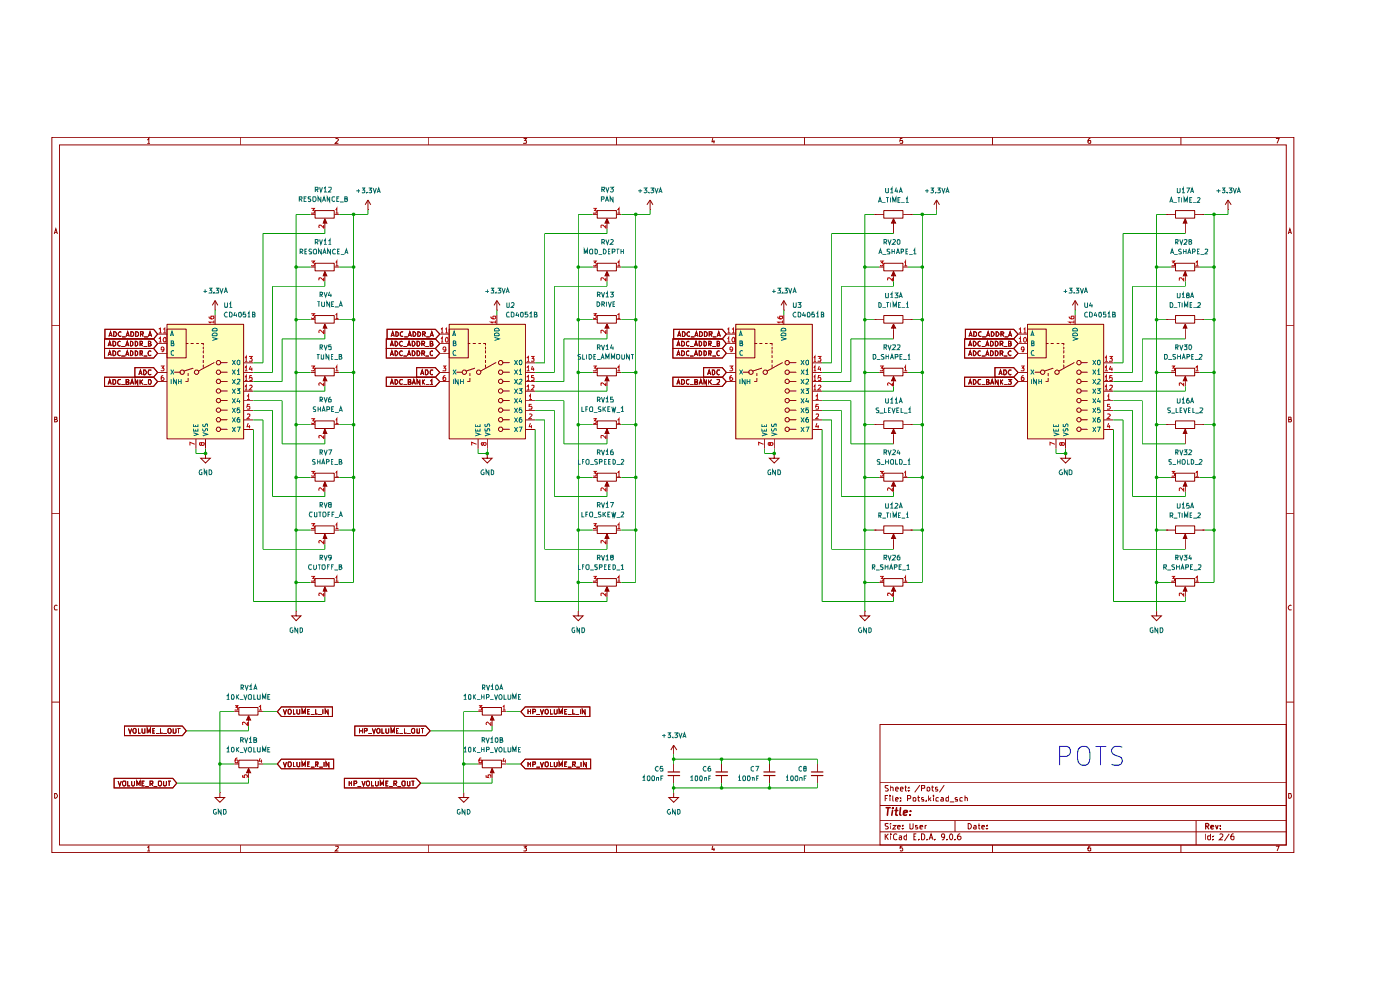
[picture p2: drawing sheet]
<svg xmlns="http://www.w3.org/2000/svg" width="297mm" height="210mm" viewBox="0 0 297 210" stroke-linecap="round" stroke-linejoin="round" font-family="sans-serif">
<g fill="none" stroke="#910000" stroke-width=".21">
<path d="M11 29.1h263.5v151.8h-263.5zM12.6 30.7h260.3v148.5h-260.3zM31.2 29.7l.4-.3v1M31.2 30.4h.6M51 29.1v1.6M71.2 29.5l.3-.1 .3 .3-.7 .7h.7M90.8 29.1v1.6M111.1 29.4h.6l-.4 .4 .4 .1v.4h-.6M130.8 29.1v1.6M151.2 29.3l-.2 .8h.6M151.5 29.7v.7M170.7 29.1v1.6"/>
<path d="M191.4 29.4h-.4l-.1 .5 .5-.1v.6l-.5-.1M210.6 29.1v1.6M231.3 29.4l-.3 .1-.2 .7 .2 .2 .4-.1-.1-.5h-.3l-.2 .2M250.5 29.1v1.6M270.7 29.4h.7l-.5 1M11.5 49.6l.3-1.1 .4 1.1M11.6 49.3h.5M273.3 49.6l.3-1.1 .4 1.1M273.4 49.3h.5M11 69.1h1.6M272.9 69.1h1.6M11.6 89l.4-.1v-.4h-.4v1l.6-.2-.3-.3"/>
<path d="M273.4 89h.3l.2-.2-.1-.3h-.4v1h.4l.2-.2-.1-.3h-.2M11 109h1.6M272.9 109h1.6M12.2 128.4a.52 .52 0 0 0-.7 .2 .52 .52 0 0 0 .1 .7h.6M274 128.4a.51 .51 0 0 0-.7 .3 .51 .51 0 0 0 .3 .7l.4-.1M11 148.9h1.6M186.7 153.7h86.2v25.5h-86.2zM272.9 148.9h1.6M11.6 168.3h.3l.3 .4-.1 .4-.3 .2h-.2zM31.2 179.8l.4-.3v1M51 179.2v1.7M71.2 179.6l.5-.1 .1 .3-.7 .7h.7"/>
<path d="M90.8 179.2v1.7M111.1 179.5h.6l-.4 .3 .4 .1v.5h-.6M130.8 179.2v1.7M151.2 179.4l-.2 .8h.6M151.5 179.8v.7M170.7 179.2v1.7M186.7 176.5h86.2M186.7 174.1h86.2M186.7 170.9h86.2M186.7 166h86.2M187.8 176.9v1.2M187.8 169.3h.4"/>
<path d="M188 177.4l.5 .7M188.4 168.7h-.6v1.2M188.5 174.8h-.7v.3l.7 .4-.3 .4-.4-.1M188.5 166.6l-.7 .1v.4l.7 .4-.3 .3-.4-.1M188.5 176.9l-.7 .7M188.8 168.7v.2M188.8 169.2v.7M189 176.9v.1M189 174.7v.1M189 167.1l.1-.1 .4 .1v.7M189 166.6v1.2M189 175.1v.8"/>
<path d="M189 177.3v.8M189.4 175.1h.7l-.7 .8h.7M189.4 168.7v1.1l.2 .1M190 169.6l.6-.2-.2-.2-.4 .1v.5l.1 .1h.4M190 167.4l.6-.1-.2-.3-.4 .1v.5l.2 .2 .3-.1M190.2 177l-.3-.1-.3 .3v.8l.3 .1 .3-.1M190.4 175.4l.6-.1-.1-.2h-.4l-.1 .2v.4l.2 .2 .3-.1M190.7 177.4h.6v.7M191 167.4l.6-.1-.2-.3-.4 .1v.5l.2 .2 .3-.1M191.1 169.8v.1M191.1 169.3h.1M191.3 177.6l-.6 .1v.4h.6"/>
<path d="M191.4 179.5h-.4l-.1 .4 .4-.1 .2 .5-.2 .2-.4-.1M191.5 175.8v.1M191.5 175.1v.2M191.9 167h.5M192.1 166.6v1.1l.3 .1M192.4 177.4l-.4-.1-.2 .3v.3l.2 .2h.4M192.4 176.9v1.2M192.5 169.4h.5l.2-.1v-.4l-.2-.2h-.5v1.2M192.8 167.7v.1M192.8 167.1h.1M193 174.7v1.1l.2 .1 .4-.1 .1-.2v-.9M193.7 169.3h.5v.6l-.5-.1z"/>
<path d="M193.9 177.5h.3M194.4 176.9h-.5v1.2h.5M194.6 175.1h-.4v.3h.4l.1 .3-.1 .2-.4-.1M194.6 169.2h.6M194.8 168.7v1.1l.1 .1h.3M194.9 178v.1M195.2 175.4l.5-.1v-.2h-.5v.2v.4l.1 .2 .4-.1M195.2 166.5l-1.1 1.6M195.5 176.9l.5 .1 .2 .2v.6l-.4 .3h-.3zM195.5 167.2l.7-.1v-.4l-.7-.1v1.2M195.9 169.3h-.4v.2l.4 .1 .1 .2-.1 .1h-.4M196.3 175.1v.8"/>
<path d="M196.5 169.8v.1M196.6 175.1h-.3v.2M196.7 178v.1M196.7 167.1l.1-.1 .4 .1v.6h-.5zM197 168.7v1.2M197.1 178.1l.4-1.2 .4 1.2M197.2 177.7h.6M197.2 169.5l.3 .4M197.5 169.2l-.5 .4M197.6 167h.5M197.8 166.6v1l.3 .2M198 168.7v.2"/>
<path d="M198 169.2v.7M198.3 178v.1M198.9 167.1h-.4v.3h.3l.2 .2-.2 .2-.3-.1M199.1 169.3a.36 .36 0 0 0-.6 .1l.1 .5h.5M199.6 169.3l.4-.1 .1 .1v.6h-.5v-.2l.1-.2 .4-.1M200.3 166.5l-1 1.6M200.4 177.4a.35 .35 0 0 1-.3 .2 .35 .35 0 0 1-.4-.2l.1-.4 .3-.1a.72 .72 0 0 1 .3 .7 .72 .72 0 0 1-.6 .5M200.9 178v.1M201.2 168.7v1.2h-.5v-.5a.36 .36 0 0 1 .5-.1M201.5 170.1h.9M201.6 177l.2-.1 .3 .2v.8l-.3 .2a.71 .71 0 0 1-.2-1.1zM202.6 178v.1"/>
<path d="M202.6 174.1v2.4M203.1 169.3l-.3-.1-.2 .1 .2 .3h.3v.3h-.5M203.7 176.9l-.4 .1-.2 .9 .3 .2h.2l.3-.2v-.3l-.2-.2h-.4l-.2 .2M204.2 169.3a.36 .36 0 0 0-.6 .1l.1 .5h.5M204.7 169.3l.4-.1 .1 .1v.6M204.7 168.7v1.2M205.4 174.7a.6 .6 0 0 1 .7 .6 .6 .6 0 0 1-.7 .6zM206.6 175.1h.4l.1 .8M207.1 175.3l-.5 .1-.1 .2 .2 .3 .4-.1M207.5 175.1h.4M207.7 174.7v1.1l.2 .1M208.3 175.4l.6-.1-.1-.2h-.4l-.1 .2v.4l.1 .2 .4-.1"/>
<path d="M209.4 175.8v.1M209.4 175.1v.2M210.6 179.2v1.7M231.3 179.5h-.3a.73 .73 0 0 0-.1 .9h.5v-.5l-.4-.1-.2 .3M250.5 179.2v1.7M253.7 174.1v5.1M255.7 176.9v1.2M256.8 177.4h-.6v.6l.2 .1h.4M256.8 176.9v1.2M257.3 178v.1M257.3 177.4v.1M258.7 177l.2-.1 .4 .1 .1 .4-.7 .7h.7"/>
<path d="M260.8 176.9l-1 1.5M261.7 176.9l-.4 .1-.2 .9 .3 .2 .4-.1-.1-.6h-.4l-.2 .2M270.7 179.5h.7l-.5 1M273.4 168.3h.4a.58 .58 0 0 1 .2 .7 .58 .58 0 0 1-.6 .3zM31.2 180.5h.6"/>
</g>
<path d="M255.8 175.3h.5l.1-.2v-.3l-.6-.1v1.2M256 175.3l.4 .6M256.9 175.4l.6-.1-.1-.2h-.4l-.1 .2v.4l.1 .2 .4-.1M257.9 175.1l.2 .8 .3-.8M258.9 175.8v.1M258.9 175.1v.2" fill="none" stroke="#910000" stroke-width=".25"/>
<path d="M188 171.3h.8M188.4 171.3l-.1 1.6M189.4 171.9l-.2 1M189.4 171.3v.2M189.9 171.9h.6M190.2 171.3l-.2 1.6h.4M191 171.3l-.1 1.5 .2 .1M191.7 172.4l.8-.1v-.3l-.5-.1-.3 .2-.1 .7 .3 .1h.4M193.1 172.9h.1M193.2 172v.1" fill="none" stroke="#910000" stroke-width=".34"/>
<g fill="#ffb">
<path d="M35.5 68.8h16.2v24.3h-16.2z"/>
<path d="M95.3 68.8h16.2v24.3h-16.2z"/>
<path d="M218 68.8h16.2v24.3h-16.2z"/>
<path d="M156.1 68.8h16.3v24.3h-16.3z"/>
</g>
<path d="M126.7 122.7h4.1v1.6h-4.1z" fill="none" stroke="#910000" stroke-width=".21"/>
<path d="M128.7 124.4l.5 1h-.9z" fill="#910000"/>
<path d="M126.7 111.6h4.1v1.6h-4.1zM125.7 123.5h1M128.8 124.5l.4 .9h-.9zM128.8 124.8v1.8M130.8 123.5h1" fill="none" stroke="#910000" stroke-width=".21"/>
<path d="M125.9 122.3h.6l-.4 .4 .4 .1v.4h-.6M128.5 125.8v.6l-.6-.6-.4 .1 .1 .5M131 122.6l.3-.3v1M131 123.3h.6" fill="none" stroke="#b90000" stroke-width=".21"/>
<path d="M128.7 113.2l.5 1h-.9z" fill="#910000"/>
<g fill="none" stroke="#910000" stroke-width=".21">
<path d="M43.6 96.2v1h1l-1 1-1-1h1M43.6 96.2h.1M125.7 112.4h1M128.8 113.3l.4 .9h-.9zM128.8 113.6v1.9M130.8 112.4h1M62.8 129.6v1h-.9l.9 1.1 1-1.1h-1M62.8 129.6h.1M122.7 129.6v1h-1l1 1.1 1-1.1h-1M122.7 129.6h.1M59.7 149.9h10.8v2.1h-10.8l-.9-1zM60.1 150.5l.3 1 .4-1"/>
<path d="M61.3 150.5h.2a.6 .6 0 0 1 0 1l-.4-.2v-.7zM62.2 150.5v1h.4M63 150.5v.8l.2 .2 .4-.1v-.9M64.1 151.5v-1l.3 .7 .4-.7v1M65.3 151h.3M65.7 150.5h-.4v1h.4M65.9 151.6h.8M67 150.5v1h.4M67.5 151.6h.8M68.5 150.5v1M69.6 150.5v1l-.6-1v1M75.3 154h15l1 1-1 1h-15z"/>
<path d="M76.3 154.5v1M76.3 155h.6M76.9 154.5v1M77.3 155h.5l.1-.4-.6-.1v1M78.1 155.6h.8M79 154.5l.3 1 .4-1M80.2 154.5l.4 .2v.7l-.4 .1a.6 .6 0 0 1 0-1zM81 154.5v1h.5M81.9 154.5v.9l.1 .1 .5-.1v-.9M83 155.5v-1l.3 .8 .3-.8v1M84.1 155h.3M84.6 154.5h-.5v1h.5"/>
<path d="M84.7 155.6h.8M85.8 154.5v1h.5M86.4 155.6h.7M87.5 154.5l.5 .2v.7l-.5 .1a.6 .6 0 0 1 0-1zM88.5 154.5v1h.1h.4v-1M89.3 154.5h.6M89.7 154.5v1M102.3 150.1h4.1v1.6h-4.1zM111.4 149.9h13.7v2.1h-13.7l-.9-1zM112 150.5v1M112 151h.5M112.5 150.5v1"/>
<path d="M113 151h.5l.1-.4-.2-.1h-.4v1M113.8 151.6h.7M114.6 150.5l.4 1 .3-1M115.6 150.6l.5-.1a.6 .6 0 0 1 0 1l-.5-.2zM116.7 150.5v1h.6M117.6 150.5v.9l.2 .1 .4-.2v-.8M118.6 151.5v-1l.4 .7 .3-.7v1M119.8 151h.3M120.3 150.5h-.5v1h.5M120.5 151.6h.7M121.5 150.5v1h.5M122.1 151.6h.7"/>
<path d="M123.1 150.5v1M124.1 150.5v1l-.6-1v1M142.9 158.1l-.6 1M142.9 158.1l.7 1M142.9 158.1v1.9M73.1 165.1h15.2l.9 1-.9 1h-15.2zM74.1 165.7v1M74.1 166.1h.5M74.6 165.7v1M75.1 166.2h.4l.2-.2-.1-.3h-.5v1M75.9 166.8h.7M76.8 165.7l.3 1 .4-1"/>
<path d="M77.9 165.7l.4 .1a.67 .67 0 0 1-.2 .9h-.1a.66 .66 0 0 1-.1-1zM78.8 165.7v1h.5M79.7 165.7v.9l.1 .1 .5-.2v-.8M80.7 166.7v-1l.3 .7 .4-.7v1M81.9 166.1h.3M82.4 165.7h-.5v1h.5M82.5 166.8h.8M83.6 166.2h.4l.2-.2-.1-.3h-.5v1M83.8 166.2l.4 .5M84.3 166.8h.8M85.4 165.7l.5 .1v.7l-.4 .2a.66 .66 0 0 1-.1-1zM86.4 165.7v.9l.2 .1 .3-.1v-.9"/>
<path d="M87.3 165.7h.6M87.6 165.7v1M111.4 161h13.9v2.1h-13.9l-.9-1zM112 161.6v1M112 162.1h.5M112.5 161.6v1M113 162.1h.4l.2-.1-.1-.4h-.5v1M113.8 162.7h.7M114.6 161.6l.4 1 .3-1M115.6 161.7h.6a.67 .67 0 0 1-.1 .9l-.5-.1zM116.7 161.6v1h.6M117.6 161.6v1h.2l.4-.2v-.8"/>
<path d="M118.6 162.6v-1l.4 .7 .3-.7v1M119.8 162.1h.3M120.3 161.6h-.5v1h.5M120.5 162.7h.7M121.5 162.1h.5v-.5h-.5v1M121.7 162.1l.4 .5M122.3 162.7h.7M123.3 161.6v1M124.4 161.6v1l-.6-1v1M142.9 160h.1M142.9 168.2v1h1l-1 1-1-1h1M142.9 168.2h.1"/>
<path d="M142.9 162.1v1.7M142.9 164.5v1.6"/>
</g>
<path d="M125.9 111.1h.6l-.4 .4 .4 .1v.4h-.6M128.5 114.6v.7l-.7-.7-.3 .1 .1 .5M131 111.4l.3-.3v1M131 112.1h.6" fill="none" stroke="#b90000" stroke-width=".21"/>
<path d="M141.7 163.8h2.5M141.7 164.5h2.5" fill="none" stroke="#910000" stroke-width=".25"/>
<path d="M104.3 151.8l.5 .9h-.8z" fill="#910000"/>
<path d="M101.4 151h1M104.4 151.8l.4 .9h-.8zM104.4 152.2v1.8M106.4 151h1M102.3 161.3h4.1v1.6h-4.1z" fill="none" stroke="#910000" stroke-width=".21"/>
<path d="M101.6 149.7h.6l-.4 .3 .4 .2-.1 .4-.5-.1M104.1 153.2v.6l-.6-.6-.4 .2 .1 .4M106.7 149.9l.2-.2v.9M106.7 150.6h.6" fill="none" stroke="#b90000" stroke-width=".21"/>
<path d="M104.3 162.9l.5 1h-.8z" fill="#910000"/>
<g fill="none" stroke="#910000" stroke-width=".21">
<path d="M50.7 150.1h4v1.6h-4zM59.7 161h11.1v2.1h-11.1l-.9-1zM60.1 161.6l.3 1 .4-1M61.1 161.7h.6a.67 .67 0 0 1-.2 .9l-.4-.1zM62.2 161.6v1h.4M63 161.6v.8l.2 .2h.4v-1M64.1 162.6v-1l.3 .7 .4-.7v1M65.3 162.1h.3M65.7 161.6h-.4v1h.4M65.9 162.7h.8M67 162.1h.5v-.4l-.5-.1v1M67.1 162.1l.4 .5"/>
<path d="M67.7 162.7h.8M68.7 161.6v1M69.8 161.6v1l-.6-1v1M101.4 162.1h1M104.4 163l.4 .9h-.8zM104.4 163.3v1.8M106.4 162.1h1"/>
</g>
<path d="M102.1 160.8h-.3a.82 .82 0 0 0-.1 1h.4l.1-.4-.1-.2h-.4l-.1 .2M103.1 164.4v.5h.5l-.1-.5h.6l-.1 .5M106.9 160.8l-.2 .7h.6M107.2 161.1v.7" fill="none" stroke="#b90000" stroke-width=".21"/>
<path d="M52.7 151.8l.4 .9h-.8z" fill="#910000"/>
<path d="M49.7 151h1M52.7 151.8l.5 .9h-.9zM52.7 152.2v1.8M54.8 151h1M50.7 161.3h4v1.6h-4z" fill="none" stroke="#910000" stroke-width=".21"/>
<path d="M49.9 149.7h.6l-.4 .3 .4 .1v.4h-.6M52.5 153.2v.6l-.8-.6-.2 .1 .1 .5M54.9 149.9l.4-.2v.9M54.9 150.6h.6" fill="none" stroke="#b90000" stroke-width=".21"/>
<path d="M52.7 162.9l.4 1h-.8z" fill="#910000"/>
<g fill="none" stroke="#910000" stroke-width=".21">
<path d="M66.8 44.7h4.1v1.6h-4.1zM78.1 44.5h.1M78.1 42.4l.5 1M78.1 42.4l-.6 1M78.1 42.4v2.1M26.4 154h12.3l.8 1-.8 1h-12.3zM27.3 154.5l.3 1 .3-1M28.4 154.5l.5 .2v.7l-.5 .1a.6 .6 0 0 1 0-1zM29.4 154.5v1h.4M30.1 154.5v.9l.3 .1h.3v-1M31.2 155.5v-1l.4 .8 .3-.8v1M32.4 155h.4"/>
<path d="M32.8 154.5h-.4v1h.4M33.1 155.6h.8M34 154.5v1h.5M34.6 155.6h.8M35.6 154.7l.5-.2a.6 .6 0 0 1 0 1l-.5-.1zM36.7 154.5v1h.2l.4-.1v-.9M37.7 154.5h.6M37.9 154.5v1M24.2 165.1h12.5l.8 1-.8 1h-12.5zM25.1 165.7l.3 1 .3-1M26.2 165.7l.5 .1v.7l-.5 .2a.66 .66 0 0 1 0-1zM27.1 165.7v1h.5"/>
<path d="M27.9 165.7v.8l.2 .2h.3l.1-.2v-.8M29 166.7v-1l.4 .7 .3-.7v1M30.1 166.1h.4M30.6 165.7h-.5v1h.5M30.8 166.8h.8M31.8 166.2l.6-.1v-.3l-.6-.1v1M32.1 166.2l.3 .5M32.6 166.8h.8M33.6 165.8h.6a.67 .67 0 0 1-.2 .9l-.4-.2zM34.7 165.7v.9l.2 .1 .4-.2v-.8M35.6 165.7h.6M35.9 165.7v1"/>
<path d="M46.6 168.2v1h-1l1 1 1.1-1h-1.1M46.6 168.2h.1M49.7 162.1h1M52.7 163l.5 .9h-.9zM52.7 163.3v1.8M54.8 162.1h1M98.4 168.2v1h-1l1 1 1-1h-1M98.4 168.2h.1"/>
</g>
<path d="M50.4 160.8l-.4 .1-.1 .7 .1 .2 .5-.1-.1-.5h-.4l-.1 .2M51.5 164.4v.5h.4l-.1-.4 .2-.2 .4 .1 .1 .4-.2 .1M55.2 160.8l-.3 .7h.7M55.5 161.1v.7" fill="none" stroke="#b90000" stroke-width=".21"/>
<path d="M68.9 46.4l.4 .9h-.8z" fill="#910000"/>
<path d="M65.9 45.5h1M66.8 55.8h4.1v1.7h-4.1zM68.9 46.4l.4 .9h-.7zM68.9 46.7v1.8M70.9 45.5h1.1" fill="none" stroke="#910000" stroke-width=".21"/>
<path d="M66 44.2h.7l-.3 .4h.2l.1 .2-.1 .4-.6-.1M68.7 47.8v.5l-.6-.5h-.4v.5M71.2 44.5l.3-.3v1M71.2 45.2h.6" fill="none" stroke="#b90000" stroke-width=".21"/>
<path d="M68.9 57.5l.4 1h-.8z" fill="#910000"/>
<path d="M65.9 56.6h1M68.9 57.6l.4 .9h-.7zM68.9 57.8v1.9M70.9 56.6h1.1M66.8 66.9h4.1v1.6h-4.1z" fill="none" stroke="#910000" stroke-width=".21"/>
<path d="M66 55.4h.7l-.3 .3 .2 .1 .1 .4-.2 .2-.5-.1M68.7 58.9v.6l-.6-.6h-.4v.5M71.2 55.6l.3-.2v1M71.2 56.4h.6" fill="none" stroke="#b90000" stroke-width=".21"/>
<path d="M68.9 68.7l.4 .9h-.8z" fill="#910000"/>
<g fill="none" stroke="#910000" stroke-width=".21">
<path d="M65.9 67.8h1M68.9 68.8l.4 .8h-.7zM68.9 69v1.9M70.9 67.8h1.1M82 71.9h10.4l.9 1-.9 1h-10.4zM82 73.9h10.4l.9 1-.9 1.1h-10.4zM82.1 69.9h10.3l.9 1-.9 1h-10.3zM82.8 73.4l.3-1 .4 1M82.8 75.4l.3-1 .4 1M82.9 73.2h.5M82.9 75.2h.5M83 71.4l.3-1 .3 1"/>
<path d="M83.1 71.1h.4M83.8 72.4h.3l.3 .4-.3 .6h-.3zM83.8 74.4h.3l.3 .5-.3 .5h-.3zM84 70.4l.5 .2v.5l-.3 .3h-.2zM85.4 72.5a.47 .47 0 0 0-.7 .4 .47 .47 0 0 0 .7 .4M85.4 74.5a.47 .47 0 0 0-.7 .4 .47 .47 0 0 0 .7 .5M85.5 70.4h-.2l-.4 .2v.5l.4 .3 .2-.1M85.6 73.5h.8M85.6 75.5h.8M85.8 71.5h.7M86.4 73.4l.4-1 .3 1M86.4 75.4l.4-1 .3 1"/>
<path d="M86.5 73.2h.5M86.5 75.2h.5M86.6 71.4l.3-1 .4 1M86.7 71.1h.5M87.5 72.4a.52 .52 0 0 1 .6 .5 .52 .52 0 0 1-.6 .5zM87.5 74.4a.52 .52 0 0 1 .6 .5 .52 .52 0 0 1-.6 .5zM87.6 70.4a.52 .52 0 0 1 .6 .5 .52 .52 0 0 1-.6 .5zM88.4 78h4l.9 1-.9 1h-4zM88.5 72.4a.52 .52 0 0 1 .6 .5 .52 .52 0 0 1-.6 .5zM88.5 74.4a.52 .52 0 0 1 .6 .5 .52 .52 0 0 1-.6 .5zM88.6 70.4a.52 .52 0 0 1 .6 .5 .52 .52 0 0 1-.6 .5zM89.2 79.5l.4-1 .3 1"/>
<path d="M89.3 79.2h.5M89.5 72.9h.5l.1-.3-.2-.2h-.4v1M89.5 74.9h.5l.1-.3-.2-.2h-.4v1M89.7 70.9h.4l.1-.4-.5-.1v1M89.7 72.9l.4 .5M89.7 74.9l.4 .5M89.9 70.9l.3 .5M90.2 78.5h.5a.58 .58 0 0 1 .1 .6 .58 .58 0 0 1-.6 .4zM90.2 73.5h.8M90.2 75.5h.8M90.4 71.5h.8M91.3 72.9l.5-.1v-.3l-.5-.1v1h.4l.2-.3-.3-.2"/>
<path d="M91.3 71.4l.3-1 .3 1M91.3 71.1h.6M91.9 78.6l-.5-.1-.1 .2v.6l.3 .2 .3-.1M91.9 74.5l-.3-.1-.3 .3v.5l.3 .2h.3M82 80h10.4l.9 .9-.9 1.1h-10.4zM82.8 81.5l.3-1 .4 1M82.9 81.2h.5M83.8 80.5h.4l.2 .4-.3 .6h-.3zM85.4 80.6l-.5-.1a.54 .54 0 0 0-.1 .7 .54 .54 0 0 0 .6 .3M85.6 81.6h.8M86.6 81h.3l.2-.1-.1-.4h-.4v1l.6-.1-.1-.4h-.2M87.5 81.5l.3-1 .3 1"/>
<path d="M87.5 81.2h.5M89.1 80.5v1l-.6-1v1M89.6 80.5v1M89.7 80.9l.4 .6M90.1 80.5l-.5 .6M90.3 81.6h.8M91.3 80.8l.3-.3v1M91.3 81.5h.6M66.8 100.4h4.1v1.7h-4.1z"/>
</g>
<path d="M66 66.6h.7l-.3 .3 .3 .2-.1 .4-.4 .1-.2-.2M68.7 70v.7l-.7-.7-.4 .3 .1 .3M71.2 66.8l.3-.2v1M71.2 67.6h.6" fill="none" stroke="#b90000" stroke-width=".21"/>
<path d="M68.9 102.2l.4 .9h-.8z" fill="#910000"/>
<path d="M65.9 101.3h1M66.8 111.6h4.1v1.6h-4.1zM68.9 102.2l.4 .9h-.7zM68.9 102.5v1.8M70.9 101.3h1.1" fill="none" stroke="#910000" stroke-width=".21"/>
<path d="M66 100h.7l-.3 .3 .3 .3-.1 .3h-.6M68.7 103.5v.6l-.7-.6-.4 .2 .1 .4M71.2 100.3l.3-.3v1M71.2 101h.6" fill="none" stroke="#b90000" stroke-width=".21"/>
<path d="M68.9 113.2l.4 1h-.8z" fill="#910000"/>
<path d="M65.9 112.4h1M68.9 113.3l.4 .9h-.7zM68.9 113.6v1.9M70.9 112.4h1.1M66.8 122.7h4.1v1.6h-4.1z" fill="none" stroke="#910000" stroke-width=".21"/>
<path d="M66 111.1h.7l-.3 .4 .3 .2-.1 .4-.6-.1M68.7 114.6v.7l-.7-.7-.4 .2 .1 .4M71.2 111.4l.3-.3v1M71.2 112.1h.6" fill="none" stroke="#b90000" stroke-width=".21"/>
<path d="M68.9 124.4l.4 1h-.8z" fill="#910000"/>
<path d="M126.7 55.8h4.1v1.7h-4.1zM65.9 123.5h1M68.9 124.5l.4 .9h-.7zM68.9 124.8v1.8M70.9 123.5h1.1" fill="none" stroke="#910000" stroke-width=".21"/>
<path d="M66 122.3h.7l-.3 .4h.2l.1 .2-.1 .4-.6-.1M68.7 125.8v.6l-.6-.6h-.4v.6M71.2 122.6l.3-.3v1M71.2 123.3h.6" fill="none" stroke="#b90000" stroke-width=".21"/>
<path d="M128.7 57.5l.5 1h-.9z" fill="#910000"/>
<path d="M125.7 56.6h1M128.8 57.6l.4 .9h-.9zM128.8 57.8v1.9M130.8 56.6h1M126.7 66.9h4.1v1.6h-4.1z" fill="none" stroke="#910000" stroke-width=".21"/>
<path d="M125.9 55.4h.6l-.4 .3 .4 .2v.4h-.6M128.5 58.9v.6l-.6-.6-.4 .1 .1 .4M131 55.6l.3-.2v1M131 56.4h.6" fill="none" stroke="#b90000" stroke-width=".21"/>
<path d="M128.7 68.7l.5 .9h-.9z" fill="#910000"/>
<g fill="none" stroke="#910000" stroke-width=".21">
<path d="M126.7 44.7h4.1v1.6h-4.1zM137.9 44.5h.1M137.9 42.4l.6 1M137.9 42.4l-.7 1M137.9 42.4v2.1M105.4 65.8h.1M105.4 63.8l-.6 1M105.4 63.8l.7 1M105.4 63.8v2M125.7 67.8h1M128.8 68.8l.4 .8h-.9zM128.8 69v1.9"/>
<path d="M130.8 67.8h1"/>
</g>
<path d="M125.9 66.6h.6l-.4 .3 .4 .1v.4l-.2 .2-.4-.2M128.5 70v.7l-.7-.7-.3 .1 .1 .5M131 66.8l.3-.2v1M131 67.6h.6" fill="none" stroke="#b90000" stroke-width=".21"/>
<path d="M128.7 46.4l.5 .9h-.9z" fill="#910000"/>
<g fill="none" stroke="#910000" stroke-width=".21">
<path d="M125.7 45.5h1M128.8 46.4l.4 .9h-.9zM128.8 46.7v1.8M130.8 45.5h1M33.4 70.9h2.1M33.4 72.9h2.1M33.4 74.9h2.1M33.4 79h2.1M35.4 68.8h16.3v24.3h-16.3zM35.4 69.8h4.1v6.1h-4.1zM37 79h1.3M39.5 72.9h.4"/>
<path d="M39.9 79.2v.5M40.5 72.9h.5M40.9 78.1l-1.8 .6M41.7 72.9h.4M42.7 72.9h.4v.3M43.1 73.6v.4M43.1 74.4v.5M43.1 75.4v.5M43.1 76.4v.5M43.1 77.4v.5M45.4 76.9l-3.3 1.8M45.6 65.8h.1"/>
<path d="M45.6 63.8v2M45.6 66.8v2M45.6 63.8l-.6 1M45.6 63.8l.6 1M46.8 79h1.4M46.8 76.9h1.4M51.7 79h2.1M51.7 77h2.1M33.4 80.9h2.1M39.4 80.9h.5M39.9 80.2v.5M41.6 93.1v2.1"/>
<path d="M43.6 93.1v2.1M46.8 80.9h1.4M46.8 82.9h1.4M46.8 85h1.4M46.8 87h1.4M46.8 89h1.4M46.8 91.1h1.4M51.7 80.9h2.1M51.7 83h2.1M51.7 85h2.1M51.7 87h2.1M51.7 89.1h2.1"/>
<path d="M51.7 91.1h2.1M66.8 89.3h4.1v1.6h-4.1z"/>
<circle cx="38.6" cy="79" r=".47"/>
<circle cx="41.7" cy="79" r=".47"/>
<circle cx="46.3" cy="79" r=".47"/>
<circle cx="46.3" cy="76.9" r=".47"/>
<circle cx="46.3" cy="82.9" r=".47"/>
<circle cx="46.3" cy="80.9" r=".47"/>
<circle cx="46.3" cy="87" r=".47"/>
<circle cx="46.3" cy="85" r=".47"/>
<circle cx="46.3" cy="89" r=".47"/>
<circle cx="46.3" cy="91.1" r=".47"/>
</g>
<g fill="none" stroke="#b90000" stroke-width=".21">
<path d="M125.9 44.2h.6l-.4 .4 .4 .1v.4h-.6M128.5 47.8v.5l-.6-.5h-.4l.1 .5M131 44.5l.3-.3v1M131 45.2h.6M33.7 69.9l.3-.3v1M33.7 71.9l.3-.4v1.1M33.7 70.6h.6M33.7 72.6h.6M34.1 77.6h.7l-.3 .5 .3 .1v.3l-.2 .2-.5-.1M34.6 69.9l.4-.3v1M34.6 79.7l-.4 .2v.7l.4 .1 .2-.2-.2-.4h-.3l-.1 .2M34.6 70.6h.6"/>
<path d="M34.8 74.1l-.3 .2-.3-.1v-.5l.3-.1a.63 .63 0 0 1 0 1h-.2M34.9 71.5l.3 .3-.1 .8a.54 .54 0 0 1-.5-.4 .54 .54 0 0 1 .3-.7zM44.4 67.1v.3a.73 .73 0 0 0 .9 .2v-.5h-.5l-.1 .3 .3 .3M45.4 68.3h-1l.2 .3M45.4 68v.6M52 76l.2-.4v1M52 78l.2-.4v1.1M52 76.6h.5M52 78.7h.5M52.8 75.6h.7l-.3 .4 .3 .2-.1 .4-.6-.1M53.2 77.6l-.3 .7h.6M53.4 79.7h-.4l-.1 .5 .5-.1v.6l-.5-.1"/>
<path d="M53.4 78v.7M41.3 94.2l-1-.4v.7M42.8 94.1v-.2h.5v.2v.3l-.4 .1-.2-.6-.4 .1v.3l.2 .2 .3-.3M52 80l.2-.3v1M52 82l.2-.3v1M52 80.7h.5M52 82.7h.5M52.4 84.1l.3-.4v1.1M52.4 87.9h.6v.3l-.6 .6h.6M52.4 84.8h.6M52.7 89.8l-.3 .7h.7M52.9 81.8l.4-.1 .2 .3-.7 .7h.7"/>
<path d="M52.9 90.2v.7M53 85.8h-.5l-.1 .5 .5-.1 .1 .5h-.6"/>
</g>
<g fill="none" stroke="#006665" stroke-width=".21">
<path d="M36.1 71.3l.4-1 .3 1M36.2 78.4l.7 1M36.3 72.8l.5-.1v-.3l-.5-.1v1h.5l.1-.3-.2-.2M36.3 71h.4M36.9 74.4l-.2-.1-.4 .3v.5l.2 .3 .4-.1M36.9 78.4l-.7 1M45 71.5l1.1 .4-1.1 .3M45.2 70.7h.8l.1 .5h-1.1zM45.2 69.7h.8l.1 .5h-1.1zM49.3 76.4l.6 1M49.3 78.4l.6 1M49.9 76.4l-.6 1"/>
<path d="M49.9 78.4l-.6 1M50.3 78.7l.3-.3v1M50.3 79.4h.6M50.5 76.4l.4 .1v.7l-.4 .2a.63 .63 0 0 1 0-1zM36.3 80.4v1.1M37.4 80.4v1.1l-.6-1.1v1.1M37.8 80.4v1.1M37.8 80.9h.6M38.4 80.4v1.1M41.1 91.8l.9 .3-.9 .4M41.1 90.9v.5h.9v-.5M41.1 90v.5h.9v-.5"/>
<path d="M41.5 90.2v.3M41.5 91.1v.3M43 91.8l1 .3-1 .4M43.1 90.9l-.1 .4 .2 .1h.3l.2-.5 .3 .1v.4M43.1 89.9l-.1 .4 .3 .2 .2-.1 .1-.4h.4v.5M49.3 80.4l.6 1.1M49.3 82.5l.6 1M49.3 84.5l.6 1M49.3 86.5l.6 1.1M49.3 88.6l.6 1M49.3 90.6l.6 1M49.9 80.4l-.6 1.1"/>
<path d="M49.9 82.5l-.6 1M49.9 84.5l-.6 1M49.9 86.5l-.6 1.1M49.9 88.6l-.6 1M49.9 90.6l-.6 1M50.3 80.5h.6v.4l-.6 .6h.6M50.3 82.5h.6l-.4 .3 .4 .2v.4h-.6M50.3 90.6h.7l-.5 1M50.5 84.4l-.2 .8h.7M50.8 88.6h-.3a.73 .73 0 0 0-.1 .9h.5v-.5l-.4-.1-.2 .3M50.8 84.8v.7M50.9 86.5h-.5l-.1 .5 .4-.1 .2 .1v.5h-.6"/>
</g>
<path d="M68.9 91l.4 .9h-.8z" fill="#910000"/>
<path d="M66.8 78.1h4.1v1.6h-4.1zM65.9 90.1h1M68.9 91l.4 1h-.7zM68.9 91.4v1.7M70.9 90.1h1.1" fill="none" stroke="#910000" stroke-width=".21"/>
<path d="M66 88.8h.7l-.3 .4h.2l.1 .5-.2 .1h-.5M68.7 92.4v.6l-.6-.6h-.4v.6M71.2 89.1l.3-.3v1M71.2 89.8h.6" fill="none" stroke="#b90000" stroke-width=".21"/>
<path d="M68.9 79.8l.4 .9h-.8z" fill="#910000"/>
<g fill="none" stroke="#910000" stroke-width=".21">
<path d="M22.2 71.9h10.4l.8 1-.8 1h-10.4zM22.2 73.9h10.4l.8 1-.8 1.1h-10.4zM22.3 69.9h10.3l.8 1-.8 1h-10.3zM22.9 73.4l.4-1 .3 1M22.9 75.4l.4-1 .3 1M23 73.2h.5M23 75.2h.5M23.1 71.4l.3-1 .4 1M23.2 71.1h.5M24 72.4l.5 .2v.6l-.3 .2h-.2zM24 74.4l.5 .3v.5l-.3 .2h-.2zM24.1 70.4a.52 .52 0 0 1 .6 .5 .52 .52 0 0 1-.6 .5z"/>
<path d="M25.6 72.5l-.3-.1-.3 .2v.6l.3 .2 .3-.1M25.6 74.5l-.3-.1-.3 .3v.5l.3 .2h.3M25.7 70.4h-.3l-.3 .4 .3 .6 .3-.1M25.7 73.5h.9M25.7 75.5h.9M25.9 71.5h.8M26.7 73.4l.3-1 .3 1M26.7 75.4l.3-1 .3 1M26.7 71.4l.4-1 .3 1M26.7 73.2h.6M26.7 75.2h.6M26.9 71.1h.4"/>
<path d="M27.7 72.4l.5 .2v.6l-.4 .2h-.1zM27.7 74.4l.5 .3v.5l-.4 .2h-.1zM27.8 70.4l.6 .2v.5l-.4 .3h-.2zM28.6 78h4l.8 1-.8 1h-4zM28.7 72.4l.5 .2v.6l-.3 .2h-.2zM28.7 74.4l.5 .3v.5l-.3 .2h-.2zM28.8 70.4l.6 .2v.5l-.4 .3h-.2zM29.5 79.5l.3-1 .3 1M29.5 79.2h.6M29.7 72.9h.4l.1-.4-.5-.1v1M29.7 74.9h.4l.1-.4-.5-.1v1M29.8 70.9h.5l.1-.5h-.6v1"/>
<path d="M29.9 72.9l.3 .5M29.9 74.9l.3 .5M30.1 70.9l.3 .5M30.5 78.5h.3l.3 .4-.4 .6h-.2zM30.5 73.5h.7M30.5 75.5h.7M30.6 71.5h.8M31.5 72.9h.3l.2-.3-.2-.2h-.3v1l.6-.2-.3-.3M31.5 71.4l.3-1 .4 1M31.6 71.1h.5M32.1 78.6l-.5-.1a.54 .54 0 0 0-.2 .7 .54 .54 0 0 0 .7 .2M32.1 74.5a.47 .47 0 0 0-.7 .4 .47 .47 0 0 0 .7 .5"/>
<path d="M65.9 79h1M68.9 79.8l.4 1h-.7zM70.9 79h1.1M22.2 80h10.4l.8 .9-.8 1.1h-10.4zM22.9 81.5l.4-1 .3 1M23 81.2h.5M24 80.5h.4l.1 .3v.5l-.3 .2h-.2zM25.6 80.6l-.5-.1-.1 .3v.5l.3 .2h.3M25.7 81.6h.9M26.7 81l.6-.1v-.4h-.6v1h.6v-.4l-.2-.1M27.7 81.5l.3-1 .4 1M27.8 81.2h.4"/>
<path d="M29.2 80.5v1l-.5-1v1M29.7 80.5v1M29.9 80.9l.4 .6M30.3 80.5l-.6 .6M30.5 81.6h.7M31.6 80.5a.52 .52 0 0 1 .5 .5 .52 .52 0 0 1-.4 .5l-.2-.1zM68.9 80.2v1.8M126.7 100.4h4.1v1.7h-4.1z"/>
</g>
<path d="M66 77.6h.7l-.3 .5h.2l.1 .1-.1 .5-.6-.1M71.2 78l.3-.4v1.1M71.2 78.7h.6M68.7 81.2v.6l-.7-.6-.4 .2 .1 .4" fill="none" stroke="#b90000" stroke-width=".21"/>
<path d="M128.7 102.2l.5 .9h-.9z" fill="#910000"/>
<path d="M103.4 96.2v1h1l-1 1-1-1h1M103.4 96.2h.1M126.7 89.3h4.1v1.6h-4.1zM125.7 101.3h1M128.8 102.2l.4 .9h-.9zM128.8 102.5v1.8M130.8 101.3h1" fill="none" stroke="#910000" stroke-width=".21"/>
<path d="M125.9 100h.6l-.4 .3 .4 .1v.5h-.6M128.5 103.5v.6l-.7-.6-.3 .1 .1 .5M131 100.3l.3-.3v1M131 101h.6" fill="none" stroke="#b90000" stroke-width=".21"/>
<path d="M128.7 91l.5 .9h-.9z" fill="#910000"/>
<g fill="none" stroke="#910000" stroke-width=".21">
<path d="M93.3 70.9h2M93.3 72.9h2M93.3 74.9h2M93.3 79h2M95.3 68.8h16.2v24.3h-16.2zM95.3 69.8h4.1v6.1h-4.1zM96.9 79h1.2M99.4 72.9h.3M99.7 79.2v.5M100.4 72.9h.5M100.7 78.1l-1.8 .6M101.6 72.9h.4"/>
<path d="M102.6 72.9h.4v.3M103 73.6v.4M103 74.4v.5M103 75.4v.5M103 76.4v.5M103 77.4v.5M105.2 76.9l-3.2 1.8M105.4 66.8v2M106.6 79h1.5M106.6 76.9h1.5M111.5 79h2M111.5 77h2"/>
<path d="M126.7 78.1h4.1v1.6h-4.1zM93.3 80.9h2M99.2 80.9h.5M99.7 80.2v.5M101.4 93.1v2.1M103.4 93.1v2.1M106.6 80.9h1.5M106.6 82.9h1.5M106.6 85h1.5M106.6 87h1.5M106.6 89h1.5M106.6 91.1h1.5"/>
<path d="M111.5 80.9h2M111.5 83h2M111.5 85h2M111.5 87h2M111.5 89.1h2M111.5 91.1h2M125.7 90.1h1M128.8 91l.4 1h-.9zM128.8 91.4v1.7M130.8 90.1h1"/>
<circle cx="98.5" cy="79" r=".47"/>
<circle cx="101.6" cy="79" r=".47"/>
<circle cx="106.2" cy="79" r=".47"/>
<circle cx="106.2" cy="76.9" r=".47"/>
<circle cx="106.2" cy="85" r=".47"/>
<circle cx="106.2" cy="80.9" r=".47"/>
<circle cx="106.2" cy="82.9" r=".47"/>
<circle cx="106.2" cy="87" r=".47"/>
<circle cx="106.2" cy="89" r=".47"/>
<circle cx="106.2" cy="91.1" r=".47"/>
</g>
<g fill="none" stroke="#b90000" stroke-width=".21">
<path d="M93.6 69.9l.2-.3v1M93.6 71.9l.2-.4v1.1M93.6 70.6h.5M93.6 72.6h.5M94 77.6h.6l-.4 .5 .4 .1v.4h-.6M94.5 69.9l.2-.3v1M94.5 79.7l-.4 .1a.74 .74 0 0 0 0 .9h.4l.1-.5-.5-.1-.1 .2M94.5 70.6h.6M94.6 74.1l-.2 .2-.3-.1v-.5l.3-.1 .2 .1v.7l-.2 .2h-.3M94.7 71.5a.53 .53 0 0 1 .4 .6 .53 .53 0 0 1-.4 .5l-.2-.6zM104.1 67.1l.1 .4 .8 .2 .2-.2-.1-.4h-.5v.4l.1 .2M105.2 68.3h-1.1l.4 .3"/>
<path d="M105.2 68v.6M111.8 76l.3-.4v1M111.8 78l.3-.4v1.1M111.8 76.6h.5M111.8 78.7h.5M112.7 75.6h.6l-.4 .4 .4 .1v.4h-.6M112.9 77.6l-.1 .7h.6M113.2 78v.7M113.3 79.7h-.5v.5h.5l-.1 .5-.4-.1M101.1 94.2l-1-.4v.7M102.5 94.1l.2-.2 .4 .1v.3l-.3 .2-.3-.3v-.2l-.3-.1v.5l.2 .1 .1-.3M111.8 80l.3-.3v1"/>
<path d="M111.8 82l.3-.3v1M111.8 80.7h.5M111.8 82.7h.5M112.3 84.1l.2-.4v1.1M112.3 87.9l.3-.1 .3 .3-.7 .7h.7M112.3 84.8h.6M112.5 89.8l-.2 .7h.6M112.8 81.8h.5v.3l-.6 .6h.6M112.8 85.8h-.5v.5l.5-.1v.6l-.5-.1M112.8 90.2v.7M125.9 88.8h.6l-.4 .4 .4 .1v.5h-.6M128.5 92.4v.6l-.6-.6-.4 .1 .1 .5"/>
<path d="M131 89.1l.3-.3v1M131 89.8h.6"/>
</g>
<g fill="none" stroke="#006665" stroke-width=".21">
<path d="M96 71.3l.3-1 .4 1M96.1 71h.5M96.1 78.4l.7 1M96.2 72.8h.3l.2-.2-.2-.3h-.3v1h.4l.2-.3-.3-.2M96.8 74.4a.49 .49 0 0 0-.7 .2 .49 .49 0 0 0 .1 .6l.1 .2 .5-.1M96.8 78.4l-.7 1M104.9 71.5l1 .4-1 .3M104.9 70.8a.58 .58 0 0 1 .7-.2 .58 .58 0 0 1 .3 .6h-1zM104.9 69.9a.55 .55 0 0 1 .6-.3 .55 .55 0 0 1 .4 .6h-1zM109.1 76.4l.7 1M109.1 78.4l.7 1M109.8 76.4l-.7 1"/>
<path d="M109.8 78.4l-.7 1M110.1 78.7l.3-.3v1M110.1 79.4h.6M110.2 76.5l.2-.1a.55 .55 0 0 1 .3 .5 .55 .55 0 0 1-.3 .5l-.3-.4zM96.2 80.4v1.1M97.2 80.4v1.1l-.6-1.1v1.1M97.7 80.4v1.1M97.7 80.9h.6M98.3 80.4v1.1M100.8 91.8l1 .3-1 .4M100.8 90.9v.5h1v-.5M100.8 90v.5h1v-.5"/>
<path d="M101.3 90.2v.3M101.3 91.1v.3M102.9 91.8l1 .3-1 .4M102.9 90.9v.5h.4l.2-.5h.3v.5M102.9 89.9v.4l.1 .2 .4-.2 .1-.4 .4 .2-.1 .4M109.1 80.4l.7 1.1M109.1 82.5l.7 1M109.1 84.5l.7 1M109.1 86.5l.7 1.1M109.1 88.6l.7 1M109.1 90.6l.7 1M109.8 80.4l-.7 1.1"/>
<path d="M109.8 82.5l-.7 1M109.8 84.5l-.7 1M109.8 86.5l-.7 1.1M109.8 88.6l-.7 1M109.8 90.6l-.7 1M110.1 82.5h.6l-.3 .3 .3 .1v.4l-.1 .2-.5-.1M110.1 90.6h.6l-.4 1M110.1 80.5l.5-.1 .1 .3-.6 .8h.6M110.4 84.4l-.3 .8h.6M110.7 86.5h-.5l-.1 .5 .5-.1 .1 .5-.1 .2-.5-.1M110.7 88.6h-.4l-.2 .4 .1 .5h.5v-.3l-.1-.3h-.3l-.2 .3M110.7 84.8v.7"/>
</g>
<path d="M128.7 79.8l.5 .9h-.9z" fill="#910000"/>
<g fill="none" stroke="#910000" stroke-width=".21">
<path d="M125.7 79h1M128.8 79.8l.4 1h-.9zM130.8 79h1M216 79h2M216 70.9h2M216 72.9h2M216 74.9h2M218 68.8h16.1v24.3h-16.1zM218 69.8h3.9v6.1h-3.9zM219.6 79h1.2M221.9 72.9h.5M222.4 79.2v.5"/>
<path d="M223 72.9h.5M223.4 78.1l-1.8 .6M224.2 72.9h.5M225.3 72.9h.4v.3M225.7 73.6v.4M225.7 74.4v.5M225.7 75.4v.5M225.7 76.4v.5M225.7 77.4v.5M227.9 76.9l-3.2 1.8M228.1 66.8v2M229.3 79h1.4"/>
<path d="M229.3 76.9h1.4M234.2 79h2M234.2 77h2M128.8 80.2v1.8M216 80.9h2M221.9 80.9h.5M222.4 80.2v.5M224 93.1v2.1M226.1 96.2v1h1l-1 1-1.1-1h1.1M226.1 96.2h.1M226.1 93.1v2.1M229.3 80.9h1.4"/>
<path d="M229.3 82.9h1.4M229.3 85h1.4M229.3 87h1.4M229.3 89h1.4M229.3 91.1h1.4M234.2 80.9h2M234.2 83h2M234.2 85h2M234.2 87h2M234.2 89.1h2M234.2 91.1h2M247.4 90.1h.4"/>
<path d="M249.4 89.3h4v1.6h-4zM255.1 90.1h.4"/>
<circle cx="221.2" cy="79" r=".47"/>
<circle cx="224.2" cy="79" r=".47"/>
<circle cx="228.9" cy="76.9" r=".47"/>
<circle cx="228.9" cy="79" r=".47"/>
<circle cx="228.9" cy="80.9" r=".47"/>
<circle cx="228.9" cy="85" r=".47"/>
<circle cx="228.9" cy="82.9" r=".47"/>
<circle cx="228.9" cy="87" r=".47"/>
<circle cx="228.9" cy="89" r=".47"/>
<circle cx="228.9" cy="91.1" r=".47"/>
</g>
<g fill="none" stroke="#b90000" stroke-width=".21">
<path d="M125.9 77.6h.6l-.4 .5 .4 .1v.4h-.6M131 78l.3-.4v1.1M131 78.7h.6M216.1 69.9l.4-.3v1M216.1 71.9l.4-.4v1.1M216.1 70.6h.6M216.1 72.6h.6M216.7 77.6h.5l-.3 .5h.3v.1v.5l-.5-.1M217.2 69.9l.2-.3v1M217.2 79.7l-.4 .1a.74 .74 0 0 0-.1 .9h.5v-.4v-.2h-.5v.2M217.2 70.6h.6M217.2 74.1l-.1 .2-.4-.2 .1-.5 .4 .1v.5l-.1 .4h-.4"/>
<path d="M217.4 71.5a.53 .53 0 0 1 .4 .6 .53 .53 0 0 1-.5 .5l-.1-.2v-.6zM226.8 67.1l.1 .4 .8 .2 .1-.2-.1-.4h-.5v.4l.2 .2M227.8 68.3h-1l.4 .3M227.8 68v.6M234.4 76l.3-.4v1M234.4 78l.3-.4v1.1M234.4 78.7h.6M234.4 76.6h.6M235.4 75.6h.6l-.4 .4 .4 .1v.4h-.6M235.6 77.6l-.2 .7h.6M235.9 78v.7M236 79.7h-.5l-.1 .5 .5-.1 .1 .5h-.6"/>
<path d="M128.5 81.2v.6l-.7-.6-.3 .1 .1 .5M223.8 94.2l-1-.4v.7M225.2 94.1l.1-.2 .5 .1v.3l-.3 .2-.4-.6h-.2v.5l.1 .1 .2-.3M234.4 80l.3-.3v1M234.4 82l.3-.3v1M234.4 80.7h.6M234.4 82.7h.6M234.9 84.1l.3-.4v1.1M234.9 87.9l.4-.1 .2 .3-.6 .7h.6M234.9 84.8h.6M235.2 89.8l-.3 .7h.6M235.4 81.8h.6v.3l-.6 .6h.6"/>
<path d="M235.4 90.2v.7M235.5 85.8h-.6v.5l.5-.1 .1 .4-.1 .2-.5-.1"/>
</g>
<g fill="none" stroke="#006665" stroke-width=".21">
<path d="M218.7 71.3l.3-1 .4 1M218.7 78.4l.7 1M218.8 71h.5M218.9 72.8h.3l.2-.2-.2-.3h-.3v1h.4l.1-.4-.2-.1M219.4 74.4a.52 .52 0 0 0-.6 .3 .52 .52 0 0 0 .1 .7l.5-.1M219.4 78.4l-.7 1M227.6 71.5l1 .4-1 .3M227.6 70.8a.58 .58 0 0 1 .6-.2 .58 .58 0 0 1 .4 .6h-1zM227.7 69.7a.59 .59 0 0 1 .6 0 .59 .59 0 0 1 .3 .5h-1zM231.8 76.4l.7 1M231.8 78.4l.7 1M232.5 76.4l-.7 1"/>
<path d="M232.5 78.4l-.7 1M232.8 76.5l.3-.1a.55 .55 0 0 1 .3 .5 .55 .55 0 0 1-.3 .5l-.3-.2zM232.8 78.7l.3-.3v1M232.8 79.4h.6M218.9 80.4v1.1M219.9 80.4v1.1l-.6-1.1v1.1M220.4 80.4v1.1M220.4 80.9h.6M221 80.4v1.1M223.5 91.8l1 .3-1 .4M223.5 90.9v.5h1v-.5M223.5 90v.5h1v-.5"/>
<path d="M224 90.2v.3M224 91.1v.3M225.5 91.8l1.1 .3-1.1 .4M225.5 90.9l.1 .5 .5-.1v-.4h.4v.5M225.5 89.9v.5l.2 .1 .4-.2 .1-.4h.2l.2 .2-.1 .4M231.8 80.4l.7 1.1M231.8 82.5l.7 1M231.8 84.5l.7 1M231.8 86.5l.7 1.1M231.8 88.6l.7 1M231.8 90.6l.7 1M232.5 80.4l-.7 1.1"/>
<path d="M232.5 82.5l-.7 1M232.5 84.5l-.7 1M232.5 86.5l-.7 1.1M232.5 88.6l-.7 1M232.5 90.6l-.7 1M232.7 82.5h.7l-.3 .3 .2 .1 .1 .4-.2 .2-.5-.1M232.7 90.6h.7l-.4 1M232.8 80.5l.4-.1 .2 .3-.7 .8h.7M233.1 84.4l-.3 .8h.6M233.3 86.5h-.5v.5l.2-.1 .3 .1 .1 .4-.2 .2-.4-.1M233.3 88.6h-.3l-.2 .2v.7a.35 .35 0 0 0 .5 0 .35 .35 0 0 0 0-.5 .35 .35 0 0 0-.5 0v.2M233.3 84.8v.7"/>
</g>
<path d="M251.4 91l.4 .9h-.8z" fill="#910000"/>
<path d="M249.4 78.1h4v1.6h-4zM247.4 90.1h2M251.5 91l.3 1h-.8zM251.5 91.4v2.8M253.5 90.1h2" fill="none" stroke="#910000" stroke-width=".21"/>
<path d="M251.4 79.8l.4 .9h-.8z" fill="#910000"/>
<g fill="none" stroke="#910000" stroke-width=".21">
<path d="M142.7 71.9h10.5l.9 1-.9 1h-10.5zM142.7 73.9h10.5l.9 1-.9 1.1h-10.5zM142.9 69.9h10.3l.9 1-.9 1h-10.3zM143.6 73.4l.3-1 .4 1M143.6 75.4l.3-1 .4 1M143.7 73.2h.5M143.7 75.2h.5M143.8 71.4l.3-1 .3 1M143.8 71.1h.6M144.6 72.4l.6 .2v.6l-.3 .2h-.3zM144.6 74.4l.6 .3v.5l-.3 .2h-.3zM144.8 70.4a.52 .52 0 0 1 .6 .5 .52 .52 0 0 1-.6 .5z"/>
<path d="M146.2 72.5l-.2-.1-.4 .2v.6l.4 .2 .2-.1M146.2 74.5l-.2-.1-.4 .3v.5l.4 .2h.2M146.4 70.4h-.4l-.3 .4 .3 .6 .4-.1M146.4 73.5h.7M146.4 75.5h.7M146.6 71.5h.7M147.3 73.4l.4-1 .3 1M147.3 75.4l.4-1 .3 1M147.4 71.4l.3-1 .4 1M147.4 73.2h.4M147.4 75.2h.4M147.5 71.1h.5"/>
<path d="M148.3 72.4l.5 .2v.6l-.3 .2h-.2zM148.3 74.4l.5 .3v.5l-.3 .2h-.2zM148.4 70.4l.6 .2v.5l-.3 .3h-.3zM149.3 78h3.9l.9 1-.9 1h-3.9zM149.3 72.4l.6 .2v.6l-.4 .2h-.2zM149.3 74.4l.6 .3v.5l-.4 .2h-.2zM149.4 70.4l.6 .2v.5l-.3 .3h-.3zM150.1 79.5l.3-1 .4 1M150.2 79.2h.5M150.4 72.9h.4l.1-.4-.5-.1v1M150.4 74.9h.4l.1-.4-.5-.1v1M150.4 70.9h.6v-.5h-.6v1"/>
<path d="M150.5 72.9l.4 .5M150.5 74.9l.4 .5M150.7 70.9l.3 .5M151.1 78.5h.4l.1 .2v.6l-.2 .2h-.3zM151.1 73.5h.8M151.1 75.5h.8M151.2 71.5h.8M152.1 72.9h.4l.1-.3-.1-.2h-.4v1l.5-.1v-.3l-.1-.1M152.1 71.4l.4-1 .3 1M152.2 71.1h.4M152.6 78.6l-.4-.1a.52 .52 0 0 0-.1 .6 .52 .52 0 0 0 .5 .3M152.6 74.5a.45 .45 0 0 0-.6 .4 .45 .45 0 0 0 .6 .5"/>
<path d="M204.6 71.9h10.4l1 1-1 1h-10.4zM204.6 73.9h10.4l1 1-1 1.1h-10.4zM204.8 69.9h10.2l1 1-1 1h-10.2zM205.5 73.4l.3-1 .4 1M205.5 75.4l.3-1 .4 1M205.6 71.4l.3-1 .3 1M205.6 73.2h.5M205.6 75.2h.5M205.7 71.1h.5M206.5 72.4h.3l.3 .4-.3 .6h-.3zM206.5 74.4h.3l.3 .5-.3 .5h-.3zM206.6 70.4l.6 .2v.5l-.4 .3h-.2z"/>
<path d="M208 72.5a.45 .45 0 0 0-.6 .4 .45 .45 0 0 0 .6 .4M208 74.5a.45 .45 0 0 0-.6 .4 .45 .45 0 0 0 .6 .5M208.2 70.4h-.3l-.3 .2v.5l.3 .3 .3-.1M208.3 73.5h.7M208.3 75.5h.7M208.4 71.5h.8M209.1 73.4l.4-1 .3 1M209.1 75.4l.4-1 .3 1M209.2 73.2h.5M209.2 75.2h.5M209.3 71.4l.3-1 .4 1M209.4 71.1h.5"/>
<path d="M210.1 72.4a.52 .52 0 0 1 .6 .5 .52 .52 0 0 1-.6 .5zM210.1 74.4a.52 .52 0 0 1 .6 .5 .52 .52 0 0 1-.6 .5zM210.3 70.4h.3l.3 .4-.3 .6h-.3zM211.1 78h3.9l1 1-1 1h-3.9zM211.2 72.4a.52 .52 0 0 1 .6 .5 .52 .52 0 0 1-.6 .5zM211.2 74.4a.52 .52 0 0 1 .6 .5 .52 .52 0 0 1-.6 .5zM211.3 70.4h.3l.3 .4-.3 .6h-.3zM211.9 79.5l.4-1 .3 1M212 79.2h.5M212.2 72.9h.5l.1-.3-.2-.2h-.4v1M212.2 74.9h.5l.1-.3-.2-.2h-.4v1M212.3 70.9h.5l.1-.4-.6-.1v1"/>
<path d="M212.4 72.9l.4 .5M212.4 74.9l.4 .5M212.6 70.9l.3 .5M212.9 78.5h.5a.58 .58 0 0 1 .1 .6 .58 .58 0 0 1-.6 .4zM212.9 73.5h.8M212.9 75.5h.8M213.1 71.5h.8M213.9 71.4l.4-1 .3 1M213.9 72.9l.6-.1v-.3l-.6-.1v1h.5l.1-.3-.2-.2M214 71.1h.5M214.5 74.5l-.3-.1-.3 .5 .3 .5h.3M214.5 78.6l-.4-.1-.2 .4 .3 .6 .3-.1"/>
<path d="M248.4 79h1M251.5 79.8l.3 1h-.8zM253.5 79h1M142.7 80h10.5l.9 .9-.9 1.1h-10.5zM143.6 81.5l.3-1 .4 1M143.7 81.2h.5M144.6 80.5h.4l.2 .3v.5l-.3 .2h-.3zM146.2 80.6l-.4-.1-.2 .3v.5l.4 .2h.2M146.4 81.6h.7M147.4 81h.3l.3-.2-.2-.3h-.4v1h.6v-.4l-.3-.1M148.3 81.5l.4-1 .3 1M148.4 81.2h.4"/>
<path d="M149.9 80.5v1l-.6-1v1M150.4 80.5v1M150.5 80.9l.5 .6M151 80.5l-.6 .6M151.1 81.6h.8M152.1 80.6l.5-.1v.4l-.5 .6h.5M204.6 80h10.4l1 .9-1 1.1h-10.4zM205.5 81.5l.3-1 .4 1M205.6 81.2h.5M206.5 80.5h.3l.3 .4-.3 .6h-.3zM208 80.6l-.4-.1a.52 .52 0 0 0-.2 .7 .52 .52 0 0 0 .6 .3M208.3 81.6h.7"/>
<path d="M209.3 81l.4-.1v-.4h-.4v1l.6-.1-.3-.4M210.1 81.5l.4-1 .3 1M210.2 81.2h.5M211.7 80.5v1l-.5-1v1M212.3 80.5v1M212.3 80.9l.5 .6M212.8 80.5l-.5 .6M213 81.6h.8M213.9 80.5h.6l-.3 .4h.3v.5l-.1 .1h-.5M251.5 80.2v1.8M249.4 122.7h4v1.6h-4zM153.1 162.1v1.7"/>
<path d="M153.1 164.5v1.6M163.2 162.1v1.7M163.2 164.5v1.6M173.4 162.1v1.7M173.4 164.5v1.6"/>
</g>
<path d="M248.6 77.6h.6l-.4 .5 .4 .1v.4h-.6M253.7 78l.3-.4v1.1M253.7 78.7h.5M251.1 81.2v.6l-.7-.6-.2 .1 .1 .5" fill="none" stroke="#b90000" stroke-width=".21"/>
<path d="M151.9 163.8h2.4M151.9 164.5h2.4M162 163.8h2.4M162 164.5h2.4M172.1 163.8h2.5M172.1 164.5h2.5" fill="none" stroke="#910000" stroke-width=".25"/>
<path d="M251.4 124.4l.4 1h-.8z" fill="#910000"/>
<path d="M164.2 96.2v1h1.1l-1.1 1-1-1h1M164.2 96.2h.1M247.4 112.4h.4M249.4 111.6h4v1.6h-4zM255.1 112.4h.4M248.4 123.5h1M251.5 124.5l.3 .9h-.8zM251.5 124.8v1.8M253.5 123.5h1" fill="none" stroke="#910000" stroke-width=".21"/>
<path d="M248.6 122.3h.6l-.4 .4 .4 .1v.4h-.6M251.1 125.8v.6l-.5-.6-.4 .1 .1 .5M253.7 122.6l.3-.3v1M253.7 123.3h.5" fill="none" stroke="#b90000" stroke-width=".21"/>
<path d="M251.4 113.2l.4 1h-.8z" fill="#910000"/>
<path d="M247.4 112.4h2M249.4 100.4h4v1.7h-4zM251.5 113.3l.3 .9h-.8zM251.5 113.6v2.9M253.5 112.4h2" fill="none" stroke="#910000" stroke-width=".21"/>
<path d="M251.4 102.2l.4 .9h-.8z" fill="#910000"/>
<path d="M187.5 100.4h4.1v1.7h-4.1zM248.4 101.3h1M251.5 102.2l.3 .9h-.8zM251.5 102.5v1.8M253.5 101.3h1" fill="none" stroke="#910000" stroke-width=".21"/>
<path d="M248.6 100h.6l-.4 .3 .4 .1v.5h-.6M251.1 103.5v.6l-.7-.6-.2 .1 .1 .5M253.7 100.3l.3-.3v1M253.7 101h.5" fill="none" stroke="#b90000" stroke-width=".21"/>
<path d="M189.5 102.2l.4 .9h-.8z" fill="#910000"/>
<path d="M185.5 112.4h.4M186.5 101.3h1M187.5 111.6h4.1v1.6h-4.1zM189.6 102.2l.4 .9h-.9zM189.6 102.5v1.8M191.6 101.3h1M193.2 112.4h.4M245.4 129.6v1h-1.1l1.1 1.1 1-1.1h-1M245.4 129.6h.1" fill="none" stroke="#910000" stroke-width=".21"/>
<path d="M186.7 100h.7l-.3 .3a.35 .35 0 0 1 .3 .4 .35 .35 0 0 1-.3 .3l-.4-.1M189.3 103.5v.6l-.8-.6-.2 .2 .1 .4M191.8 100.3l.3-.3v1M191.8 101h.6" fill="none" stroke="#b90000" stroke-width=".21"/>
<path d="M189.5 113.2l.4 1h-.8z" fill="#910000"/>
<path d="M185.5 112.4h2M189.6 113.3l.4 .9h-.9zM189.6 113.6v2.9M191.6 112.4h2M183.5 129.6v1h-1l1 1.1 1-1.1h-1M183.5 129.6h.1M187.5 122.7h4.1v1.6h-4.1z" fill="none" stroke="#910000" stroke-width=".21"/>
<path d="M189.5 124.4l.4 1h-.8z" fill="#910000"/>
<path d="M247.4 45.5h.4M249.4 44.7h4v1.6h-4zM255.1 45.5h.4M186.5 123.5h1M189.6 124.5l.4 .9h-.9zM189.6 124.8v1.8M191.6 123.5h1" fill="none" stroke="#910000" stroke-width=".21"/>
<path d="M186.7 122.3h.7l-.4 .4h.3l.1 .2-.1 .4-.6-.1M189.3 125.8v.6l-.6-.6h-.3v.6M191.8 122.6l.3-.3v1M191.8 123.3h.6" fill="none" stroke="#b90000" stroke-width=".21"/>
<path d="M251.4 46.4l.4 .9h-.8z" fill="#910000"/>
<g fill="none" stroke="#910000" stroke-width=".21">
<path d="M247.4 45.5h2M249.4 55.8h4v1.7h-4zM251.5 46.4l.3 .9h-.8zM251.5 46.7v2.8M253.5 45.5h2M260.5 44.5h.1M260.5 42.4l.7 1M260.5 42.4l-.6 1M260.5 42.4v2.1M228.1 65.8h.1M228.1 63.8l-.6 1M228.1 63.8l.6 1"/>
<path d="M228.1 63.8v2"/>
</g>
<path d="M251.4 57.5l.4 1h-.8z" fill="#910000"/>
<path d="M248.4 56.6h1M251.5 57.6l.3 .9h-.8zM251.5 57.8v1.9M253.5 56.6h1M247.4 67.8h.4M249.4 66.9h4v1.6h-4zM255.1 67.8h.4" fill="none" stroke="#910000" stroke-width=".21"/>
<path d="M248.6 55.4h.6l-.4 .3 .4 .2v.4h-.6M251.1 58.9v.6l-.5-.6-.4 .1 .1 .4M253.7 55.6l.3-.2v1M253.7 56.4h.5" fill="none" stroke="#b90000" stroke-width=".21"/>
<path d="M251.4 68.7l.4 .9h-.8z" fill="#910000"/>
<path d="M185.5 45.5h.4M187.5 44.7h4.1v1.6h-4.1zM193.2 45.5h.4M198.7 44.5h.1M198.7 42.4l.6 1M198.7 42.4l-.6 1M198.7 42.4v2.1M247.4 67.8h2M251.5 68.8l.3 .8h-.8zM251.5 69v2.9M253.5 67.8h2" fill="none" stroke="#910000" stroke-width=".21"/>
<path d="M189.5 46.4l.4 .9h-.8z" fill="#910000"/>
<path d="M185.5 45.5h2M187.5 55.8h4.1v1.7h-4.1zM189.6 46.4l.4 .9h-.9zM189.6 46.7v2.8M191.6 45.5h2" fill="none" stroke="#910000" stroke-width=".21"/>
<path d="M189.5 57.5l.4 1h-.8z" fill="#910000"/>
<g fill="none" stroke="#910000" stroke-width=".21">
<path d="M186.5 56.6h1M189.6 57.6l.4 .9h-.9zM189.6 57.8v1.9M191.6 56.6h1M154.1 70.9h2M154.1 72.9h2M154.1 74.9h2M154.1 79h2M156.1 68.8h16.2v24.3h-16.2zM156.1 69.8h4v6.1h-4zM157.7 79h1.3M160.1 72.9h.5"/>
<path d="M160.6 79.2v.5M161.2 72.9h.5M161.6 78.1l-1.9 .6M162.3 72.9h.5M163.4 72.9h.4v.3M163.8 73.6v.4M163.8 74.4v.5M163.8 75.4v.5M163.8 76.4v.5M163.8 77.4v.5M166 76.9l-3.2 1.8M166.3 65.8h.1"/>
<path d="M166.3 63.8l-.6 1M166.3 63.8l.6 1M166.3 63.8v2M166.3 66.8v2M167.4 79h1.5M167.4 76.9h1.5M172.4 79h2M172.4 77h2M185.5 67.8h.4M187.5 66.9h4.1v1.6h-4.1zM193.2 67.8h.4M154.1 80.9h2"/>
<path d="M160.1 80.9h.5M160.6 80.2v.5M162.2 93.1v2.1M164.2 93.1v2.1M167.4 80.9h1.5M167.4 82.9h1.5M167.4 85h1.5M167.4 87h1.5M167.4 89h1.5M167.4 91.1h1.5M172.4 80.9h2M172.4 83h2"/>
<path d="M172.4 85h2M172.4 87h2M172.4 89.1h2M172.4 91.1h2"/>
<circle cx="159.3" cy="79" r=".47"/>
<circle cx="162.3" cy="79" r=".47"/>
<circle cx="167" cy="76.9" r=".47"/>
<circle cx="167" cy="79" r=".47"/>
<circle cx="167" cy="85" r=".47"/>
<circle cx="167" cy="80.9" r=".47"/>
<circle cx="167" cy="82.9" r=".47"/>
<circle cx="167" cy="87" r=".47"/>
<circle cx="167" cy="89" r=".47"/>
<circle cx="167" cy="91.1" r=".47"/>
</g>
<g fill="none" stroke="#b90000" stroke-width=".21">
<path d="M186.7 55.4h.7l-.4 .3 .3 .1 .1 .4-.3 .2-.4-.1M189.3 58.9v.6l-.6-.6h-.3v.5M191.8 55.6l.3-.2v1M191.8 56.4h.6M154.3 69.9l.3-.3v1M154.3 71.9l.3-.4v1.1M154.3 70.6h.6M154.3 72.6h.6M154.8 77.6h.6l-.3 .5 .3 .1v.3l-.1 .2-.5-.1M155.3 69.9l.3-.3v1M155.3 79.7l-.5 .2v.7l.5 .1 .1-.2-.1-.4h-.4l-.1 .2M155.3 70.6h.6"/>
<path d="M155.4 71.6l.2-.1 .3 .3-.1 .8a.52 .52 0 0 1-.5-.4 .52 .52 0 0 1 .1-.6zM155.4 74.1l-.2 .2-.4-.1v-.5l.4-.1a.63 .63 0 0 1 0 1h-.3M165 67.1v.3a.73 .73 0 0 0 .9 .2v-.5h-.5l-.1 .3 .3 .3M166 68.3h-1l.3 .3M166 68v.6M172.6 76l.3-.4v1M172.6 78l.3-.4v1.1M172.6 76.6h.5M172.6 78.7h.5M173.5 75.6h.7l-.4 .4 .4 .2-.1 .4-.6-.1M173.8 77.6l-.2 .7h.6M174.1 79.7h-.5v.5l.5-.1v.6l-.5-.1"/>
<path d="M174.1 78v.7M162 94.2l-1.1-.4v.7M163.4 94.1l.1-.2h.4l.1 .2-.1 .3-.3 .1-.3-.6-.3 .1v.3l.1 .2 .3-.3M172.6 80l.3-.3v1M172.6 82l.3-.3v1M172.6 80.7h.5M172.6 82.7h.5M173.1 84.1l.3-.4v1.1M173.1 87.9h.5v.3l-.5 .6h.5M173.1 84.8h.5M173.3 89.8l-.2 .7h.6M173.6 81.8l.4-.1 .2 .3-.7 .7h.7"/>
<path d="M173.6 90.2v.7M173.6 85.8h-.5v.5l.5-.1v.5h-.5"/>
</g>
<g fill="none" stroke="#006665" stroke-width=".21">
<path d="M156.8 71.3l.3-1 .4 1M156.9 78.4l.7 1M157 72.8l.5-.1v-.3l-.5-.1v1h.5l.1-.3-.3-.2M157 71h.4M157.6 74.4l-.3-.1-.3 .3v.5l.1 .3 .5-.1M157.6 78.4l-.7 1M165.7 71.5l1 .4-1 .3M165.8 70.8l.3-.2 .5 .1 .1 .5h-1zM165.9 69.7h.7l.1 .5h-1zM169.9 76.4l.7 1M169.9 78.4l.7 1M170.6 76.4l-.7 1"/>
<path d="M170.6 78.4l-.7 1M170.9 78.7l.4-.3v1M170.9 79.4h.6M171.2 76.4l.3 .1v.7l-.3 .2a.63 .63 0 0 1 0-1zM157 80.4v1.1M158.1 80.4v1.1l-.6-1.1v1.1M158.5 80.4v1.1M158.5 80.9h.6M159.1 80.4v1.1M161.6 91.8l1 .3-1 .4M161.6 90.9v.5h1v-.5M161.6 90v.5h1v-.5"/>
<path d="M162.1 90.2v.3M162.1 91.1v.3M163.7 91.8l1 .3-1 .4M163.7 90.9v.4l.1 .1h.4l.1-.5h.3l.1 .5M163.7 89.9v.5h.5v-.4l.3-.1 .2 .1v.5M169.9 80.4l.7 1.1M169.9 82.5l.7 1M169.9 84.5l.7 1M169.9 86.5l.7 1.1M169.9 88.6l.7 1M169.9 90.6l.7 1M170.6 80.4l-.7 1.1"/>
<path d="M170.6 82.5l-.7 1M170.6 84.5l-.7 1M170.6 86.5l-.7 1.1M170.6 88.6l-.7 1M170.6 90.6l-.7 1M170.9 80.5h.6v.4l-.6 .6h.6M170.9 82.5h.6l-.3 .3 .3 .2v.4h-.6M170.9 90.6h.7l-.4 1M171.2 84.4l-.3 .8h.7M171.4 88.6h-.2a.73 .73 0 0 0-.2 .9h.5v-.5l-.3-.1-.3 .3M171.4 84.8v.7M171.5 86.5h-.5l-.1 .5 .5-.1 .1 .1v.5h-.6"/>
</g>
<path d="M189.5 68.7l.4 .9h-.8z" fill="#910000"/>
<path d="M185.5 67.8h2M189.6 68.8l.4 .8h-.9zM189.6 69v2.9M191.6 67.8h2M185.5 90.1h.4M187.5 89.3h4.1v1.6h-4.1zM193.2 90.1h.4" fill="none" stroke="#910000" stroke-width=".21"/>
<path d="M189.5 91l.4 .9h-.8z" fill="#910000"/>
<path d="M187.5 78.1h4.1v1.6h-4.1zM185.5 90.1h2M189.6 91l.4 1h-.9zM189.6 91.4v2.8M191.6 90.1h2" fill="none" stroke="#910000" stroke-width=".21"/>
<path d="M189.5 79.8l.4 .9h-.8z" fill="#910000"/>
<g fill="none" stroke="#910000" stroke-width=".21">
<path d="M22.2 71.9h10.4l.8 1-.8 1h-10.4zM22.2 73.9h10.4l.8 1-.8 1.1h-10.4zM22.3 69.9h10.3l.8 1-.8 1h-10.3zM22.9 73.4l.4-1 .3 1M22.9 75.4l.4-1 .3 1M23 73.2h.5M23 75.2h.5M23.1 71.4l.3-1 .4 1M23.2 71.1h.5M24 72.4l.5 .2v.6l-.3 .2h-.2zM24 74.4l.5 .3v.5l-.3 .2h-.2zM24.1 70.4a.52 .52 0 0 1 .6 .5 .52 .52 0 0 1-.6 .5z"/>
<path d="M25.6 72.5l-.3-.1-.3 .2v.6l.3 .2 .3-.1M25.6 74.5l-.3-.1-.3 .3v.5l.3 .2h.3M25.7 70.4h-.3l-.3 .4 .3 .6 .3-.1M25.7 73.5h.9M25.7 75.5h.9M25.9 71.5h.8M26.7 73.4l.3-1 .3 1M26.7 75.4l.3-1 .3 1M26.7 71.4l.4-1 .3 1M26.7 73.2h.6M26.7 75.2h.6M26.9 71.1h.4"/>
<path d="M27.7 72.4l.5 .2v.6l-.4 .2h-.1zM27.7 74.4l.5 .3v.5l-.4 .2h-.1zM27.8 70.4l.6 .2v.5l-.4 .3h-.2zM28.6 78h4l.8 1-.8 1h-4zM28.7 72.4l.5 .2v.6l-.3 .2h-.2zM28.7 74.4l.5 .3v.5l-.3 .2h-.2zM28.8 70.4l.6 .2v.5l-.4 .3h-.2zM29.5 79.5l.3-1 .3 1M29.5 79.2h.6M29.7 72.9h.4l.1-.4-.5-.1v1M29.7 74.9h.4l.1-.4-.5-.1v1M29.8 70.9h.5l.1-.5h-.6v1"/>
<path d="M29.9 72.9l.3 .5M29.9 74.9l.3 .5M30.1 70.9l.3 .5M30.5 78.5h.3l.3 .4-.4 .6h-.2zM30.5 73.5h.7M30.5 75.5h.7M30.6 71.5h.8M31.5 72.9h.3l.2-.3-.2-.2h-.3v1l.6-.2-.3-.3M31.5 71.4l.3-1 .4 1M31.6 71.1h.5M32.1 78.6l-.5-.1a.54 .54 0 0 0-.2 .7 .54 .54 0 0 0 .7 .2M32.1 74.5a.47 .47 0 0 0-.7 .4 .47 .47 0 0 0 .7 .5"/>
<path d="M82 71.9h10.4l.9 1-.9 1h-10.4zM82 73.9h10.4l.9 1-.9 1.1h-10.4zM82.1 69.9h10.3l.9 1-.9 1h-10.3zM82.8 73.4l.3-1 .4 1M82.8 75.4l.3-1 .4 1M82.9 73.2h.5M82.9 75.2h.5M83 71.4l.3-1 .3 1M83.1 71.1h.4M83.8 72.4h.3l.3 .4-.3 .6h-.3zM83.8 74.4h.3l.3 .5-.3 .5h-.3zM84 70.4l.5 .2v.5l-.3 .3h-.2z"/>
<path d="M85.4 72.5a.47 .47 0 0 0-.7 .4 .47 .47 0 0 0 .7 .4M85.4 74.5a.47 .47 0 0 0-.7 .4 .47 .47 0 0 0 .7 .5M85.5 70.4h-.2l-.4 .2v.5l.4 .3 .2-.1M85.6 73.5h.8M85.6 75.5h.8M85.8 71.5h.7M86.4 73.4l.4-1 .3 1M86.4 75.4l.4-1 .3 1M86.5 73.2h.5M86.5 75.2h.5M86.6 71.4l.3-1 .4 1M86.7 71.1h.5"/>
<path d="M87.5 72.4a.52 .52 0 0 1 .6 .5 .52 .52 0 0 1-.6 .5zM87.5 74.4a.52 .52 0 0 1 .6 .5 .52 .52 0 0 1-.6 .5zM87.6 70.4a.52 .52 0 0 1 .6 .5 .52 .52 0 0 1-.6 .5zM88.4 78h4l.9 1-.9 1h-4zM88.5 72.4a.52 .52 0 0 1 .6 .5 .52 .52 0 0 1-.6 .5zM88.5 74.4a.52 .52 0 0 1 .6 .5 .52 .52 0 0 1-.6 .5zM88.6 70.4a.52 .52 0 0 1 .6 .5 .52 .52 0 0 1-.6 .5zM89.2 79.5l.4-1 .3 1M89.3 79.2h.5M89.5 72.9h.5l.1-.3-.2-.2h-.4v1M89.5 74.9h.5l.1-.3-.2-.2h-.4v1M89.7 70.9h.4l.1-.4-.5-.1v1"/>
<path d="M89.7 72.9l.4 .5M89.7 74.9l.4 .5M89.9 70.9l.3 .5M90.2 78.5h.5a.58 .58 0 0 1 .1 .6 .58 .58 0 0 1-.6 .4zM90.2 73.5h.8M90.2 75.5h.8M90.4 71.5h.8M91.3 72.9l.5-.1v-.3l-.5-.1v1h.4l.2-.3-.3-.2M91.3 71.4l.3-1 .3 1M91.3 71.1h.6M91.9 78.6l-.5-.1-.1 .2v.6l.3 .2 .3-.1M91.9 74.5l-.3-.1-.3 .3v.5l.3 .2h.3"/>
<path d="M142.7 71.9h10.5l.9 1-.9 1h-10.5zM142.7 73.9h10.5l.9 1-.9 1.1h-10.5zM142.9 69.9h10.3l.9 1-.9 1h-10.3zM143.6 73.4l.3-1 .4 1M143.6 75.4l.3-1 .4 1M143.7 73.2h.5M143.7 75.2h.5M143.8 71.4l.3-1 .3 1M143.8 71.1h.6M144.6 72.4l.6 .2v.6l-.3 .2h-.3zM144.6 74.4l.6 .3v.5l-.3 .2h-.3zM144.8 70.4a.52 .52 0 0 1 .6 .5 .52 .52 0 0 1-.6 .5z"/>
<path d="M146.2 72.5l-.2-.1-.4 .2v.6l.4 .2 .2-.1M146.2 74.5l-.2-.1-.4 .3v.5l.4 .2h.2M146.4 70.4h-.4l-.3 .4 .3 .6 .4-.1M146.4 73.5h.7M146.4 75.5h.7M146.6 71.5h.7M147.3 73.4l.4-1 .3 1M147.3 75.4l.4-1 .3 1M147.4 71.4l.3-1 .4 1M147.4 73.2h.4M147.4 75.2h.4M147.5 71.1h.5"/>
<path d="M148.3 72.4l.5 .2v.6l-.3 .2h-.2zM148.3 74.4l.5 .3v.5l-.3 .2h-.2zM148.4 70.4l.6 .2v.5l-.3 .3h-.3zM149.3 78h3.9l.9 1-.9 1h-3.9zM149.3 72.4l.6 .2v.6l-.4 .2h-.2zM149.3 74.4l.6 .3v.5l-.4 .2h-.2zM149.4 70.4l.6 .2v.5l-.3 .3h-.3zM150.1 79.5l.3-1 .4 1M150.2 79.2h.5M150.4 72.9h.4l.1-.4-.5-.1v1M150.4 74.9h.4l.1-.4-.5-.1v1M150.4 70.9h.6v-.5h-.6v1"/>
<path d="M150.5 72.9l.4 .5M150.5 74.9l.4 .5M150.7 70.9l.3 .5M151.1 78.5h.4l.1 .2v.6l-.2 .2h-.3zM151.1 73.5h.8M151.1 75.5h.8M151.2 71.5h.8M152.1 72.9h.4l.1-.3-.1-.2h-.4v1l.5-.1v-.3l-.1-.1M152.1 71.4l.4-1 .3 1M152.2 71.1h.4M152.6 78.6l-.4-.1a.52 .52 0 0 0-.1 .6 .52 .52 0 0 0 .5 .3M152.6 74.5a.45 .45 0 0 0-.6 .4 .45 .45 0 0 0 .6 .5"/>
<path d="M186.5 79h1M189.6 79.8l.4 1h-.9zM191.6 79h1M204.6 71.9h10.4l1 1-1 1h-10.4zM204.6 73.9h10.4l1 1-1 1.1h-10.4zM204.8 69.9h10.2l1 1-1 1h-10.2zM205.5 73.4l.3-1 .4 1M205.5 75.4l.3-1 .4 1M205.6 71.4l.3-1 .3 1M205.6 73.2h.5M205.6 75.2h.5M205.7 71.1h.5"/>
<path d="M206.5 72.4h.3l.3 .4-.3 .6h-.3zM206.5 74.4h.3l.3 .5-.3 .5h-.3zM206.6 70.4l.6 .2v.5l-.4 .3h-.2zM208 72.5a.45 .45 0 0 0-.6 .4 .45 .45 0 0 0 .6 .4M208 74.5a.45 .45 0 0 0-.6 .4 .45 .45 0 0 0 .6 .5M208.2 70.4h-.3l-.3 .2v.5l.3 .3 .3-.1M208.3 73.5h.7M208.3 75.5h.7M208.4 71.5h.8M209.1 73.4l.4-1 .3 1M209.1 75.4l.4-1 .3 1M209.2 73.2h.5"/>
<path d="M209.2 75.2h.5M209.3 71.4l.3-1 .4 1M209.4 71.1h.5M210.1 72.4a.52 .52 0 0 1 .6 .5 .52 .52 0 0 1-.6 .5zM210.1 74.4a.52 .52 0 0 1 .6 .5 .52 .52 0 0 1-.6 .5zM210.3 70.4h.3l.3 .4-.3 .6h-.3zM211.1 78h3.9l1 1-1 1h-3.9zM211.2 72.4a.52 .52 0 0 1 .6 .5 .52 .52 0 0 1-.6 .5zM211.2 74.4a.52 .52 0 0 1 .6 .5 .52 .52 0 0 1-.6 .5zM211.3 70.4h.3l.3 .4-.3 .6h-.3zM211.9 79.5l.4-1 .3 1M212 79.2h.5"/>
<path d="M212.2 72.9h.5l.1-.3-.2-.2h-.4v1M212.2 74.9h.5l.1-.3-.2-.2h-.4v1M212.3 70.9h.5l.1-.4-.6-.1v1M212.4 72.9l.4 .5M212.4 74.9l.4 .5M212.6 70.9l.3 .5M212.9 78.5h.5a.58 .58 0 0 1 .1 .6 .58 .58 0 0 1-.6 .4zM212.9 73.5h.8M212.9 75.5h.8M213.1 71.5h.8M213.9 71.4l.4-1 .3 1M213.9 72.9l.6-.1v-.3l-.6-.1v1h.5l.1-.3-.2-.2"/>
<path d="M214 71.1h.5M214.5 74.5l-.3-.1-.3 .5 .3 .5h.3M214.5 78.6l-.4-.1-.2 .4 .3 .6 .3-.1M22.2 80h10.4l.8 .9-.8 1.1h-10.4zM22.9 81.5l.4-1 .3 1M23 81.2h.5M24 80.5h.4l.1 .3v.5l-.3 .2h-.2zM25.6 80.6l-.5-.1-.1 .3v.5l.3 .2h.3M25.7 81.6h.9M26.7 81l.6-.1v-.4h-.6v1h.6v-.4l-.2-.1M27.7 81.5l.3-1 .4 1M27.8 81.2h.4"/>
<path d="M29.2 80.5v1l-.5-1v1M29.7 80.5v1M29.9 80.9l.4 .6M30.3 80.5l-.6 .6M30.5 81.6h.7M31.6 80.5a.52 .52 0 0 1 .5 .5 .52 .52 0 0 1-.4 .5l-.2-.1zM82 80h10.4l.9 .9-.9 1.1h-10.4zM82.8 81.5l.3-1 .4 1M82.9 81.2h.5M83.8 80.5h.4l.2 .4-.3 .6h-.3zM85.4 80.6l-.5-.1a.54 .54 0 0 0-.1 .7 .54 .54 0 0 0 .6 .3M85.6 81.6h.8"/>
<path d="M86.6 81h.3l.2-.1-.1-.4h-.4v1l.6-.1-.1-.4h-.2M87.5 81.5l.3-1 .3 1M87.5 81.2h.5M89.1 80.5v1l-.6-1v1M89.6 80.5v1M89.7 80.9l.4 .6M90.1 80.5l-.5 .6M90.3 81.6h.8M91.3 80.8l.3-.3v1M91.3 81.5h.6M142.7 80h10.5l.9 .9-.9 1.1h-10.5zM143.6 81.5l.3-1 .4 1"/>
<path d="M143.7 81.2h.5M144.6 80.5h.4l.2 .3v.5l-.3 .2h-.3zM146.2 80.6l-.4-.1-.2 .3v.5l.4 .2h.2M146.4 81.6h.7M147.4 81h.3l.3-.2-.2-.3h-.4v1h.6v-.4l-.3-.1M148.3 81.5l.4-1 .3 1M148.4 81.2h.4M149.9 80.5v1l-.6-1v1M150.4 80.5v1M150.5 80.9l.5 .6M151 80.5l-.6 .6M151.1 81.6h.8"/>
<path d="M152.1 80.6l.5-.1v.4l-.5 .6h.5M189.6 80.2v1.8M204.6 80h10.4l1 .9-1 1.1h-10.4zM205.5 81.5l.3-1 .4 1M205.6 81.2h.5M206.5 80.5h.3l.3 .4-.3 .6h-.3zM208 80.6l-.4-.1a.52 .52 0 0 0-.2 .7 .52 .52 0 0 0 .6 .3M208.3 81.6h.7M209.3 81l.4-.1v-.4h-.4v1l.6-.1-.3-.4M210.1 81.5l.4-1 .3 1M210.2 81.2h.5M211.7 80.5v1l-.5-1v1"/>
<path d="M212.3 80.5v1M212.3 80.9l.5 .6M212.8 80.5l-.5 .6M213 81.6h.8M213.9 80.5h.6l-.3 .4h.3v.5l-.1 .1h-.5M26.4 154h12.3l.8 1-.8 1h-12.3zM27.3 154.5l.3 1 .3-1M28.4 154.5l.5 .2v.7l-.5 .1a.6 .6 0 0 1 0-1zM29.4 154.5v1h.4M30.1 154.5v.9l.3 .1h.3v-1M31.2 155.5v-1l.4 .8 .3-.8v1M32.4 155h.4"/>
<path d="M32.8 154.5h-.4v1h.4M33.1 155.6h.8M34 154.5v1h.5M34.6 155.6h.8M35.6 154.7l.5-.2a.6 .6 0 0 1 0 1l-.5-.1zM36.7 154.5v1h.2l.4-.1v-.9M37.7 154.5h.6M37.9 154.5v1M59.7 149.9h10.8v2.1h-10.8l-.9-1zM60.1 150.5l.3 1 .4-1M61.3 150.5h.2a.6 .6 0 0 1 0 1l-.4-.2v-.7zM62.2 150.5v1h.4"/>
<path d="M63 150.5v.8l.2 .2 .4-.1v-.9M64.1 151.5v-1l.3 .7 .4-.7v1M65.3 151h.3M65.7 150.5h-.4v1h.4M65.9 151.6h.8M67 150.5v1h.4M67.5 151.6h.8M68.5 150.5v1M69.6 150.5v1l-.6-1v1M75.3 154h15l1 1-1 1h-15zM76.3 154.5v1M76.3 155h.6"/>
<path d="M76.9 154.5v1M77.3 155h.5l.1-.4-.6-.1v1M78.1 155.6h.8M79 154.5l.3 1 .4-1M80.2 154.5l.4 .2v.7l-.4 .1a.6 .6 0 0 1 0-1zM81 154.5v1h.5M81.9 154.5v.9l.1 .1 .5-.1v-.9M83 155.5v-1l.3 .8 .3-.8v1M84.1 155h.3M84.6 154.5h-.5v1h.5M84.7 155.6h.8M85.8 154.5v1h.5"/>
<path d="M86.4 155.6h.7M87.5 154.5l.5 .2v.7l-.5 .1a.6 .6 0 0 1 0-1zM88.5 154.5v1h.1h.4v-1M89.3 154.5h.6M89.7 154.5v1M111.4 149.9h13.7v2.1h-13.7l-.9-1zM112 150.5v1M112 151h.5M112.5 150.5v1M113 151h.5l.1-.4-.2-.1h-.4v1M113.8 151.6h.7M114.6 150.5l.4 1 .3-1"/>
<path d="M115.6 150.6l.5-.1a.6 .6 0 0 1 0 1l-.5-.2zM116.7 150.5v1h.6M117.6 150.5v.9l.2 .1 .4-.2v-.8M118.6 151.5v-1l.4 .7 .3-.7v1M119.8 151h.3M120.3 150.5h-.5v1h.5M120.5 151.6h.7M121.5 150.5v1h.5M122.1 151.6h.7M123.1 150.5v1M124.1 150.5v1l-.6-1v1M24.2 165.1h12.5l.8 1-.8 1h-12.5z"/>
<path d="M25.1 165.7l.3 1 .3-1M26.2 165.7l.5 .1v.7l-.5 .2a.66 .66 0 0 1 0-1zM27.1 165.7v1h.5M27.9 165.7v.8l.2 .2h.3l.1-.2v-.8M29 166.7v-1l.4 .7 .3-.7v1M30.1 166.1h.4M30.6 165.7h-.5v1h.5M30.8 166.8h.8M31.8 166.2l.6-.1v-.3l-.6-.1v1M32.1 166.2l.3 .5M32.6 166.8h.8M33.6 165.8h.6a.67 .67 0 0 1-.2 .9l-.4-.2z"/>
<path d="M34.7 165.7v.9l.2 .1 .4-.2v-.8M35.6 165.7h.6M35.9 165.7v1M59.7 161h11.1v2.1h-11.1l-.9-1zM60.1 161.6l.3 1 .4-1M61.1 161.7h.6a.67 .67 0 0 1-.2 .9l-.4-.1zM62.2 161.6v1h.4M63 161.6v.8l.2 .2h.4v-1M64.1 162.6v-1l.3 .7 .4-.7v1M65.3 162.1h.3M65.7 161.6h-.4v1h.4M65.9 162.7h.8"/>
<path d="M67 162.1h.5v-.4l-.5-.1v1M67.1 162.1l.4 .5M67.7 162.7h.8M68.7 161.6v1M69.8 161.6v1l-.6-1v1M73.1 165.1h15.2l.9 1-.9 1h-15.2zM74.1 165.7v1M74.1 166.1h.5M74.6 165.7v1M75.1 166.2h.4l.2-.2-.1-.3h-.5v1M75.9 166.8h.7M76.8 165.7l.3 1 .4-1"/>
<path d="M77.9 165.7l.4 .1a.67 .67 0 0 1-.2 .9h-.1a.66 .66 0 0 1-.1-1zM78.8 165.7v1h.5M79.7 165.7v.9l.1 .1 .5-.2v-.8M80.7 166.7v-1l.3 .7 .4-.7v1M81.9 166.1h.3M82.4 165.7h-.5v1h.5M82.5 166.8h.8M83.6 166.2h.4l.2-.2-.1-.3h-.5v1M83.8 166.2l.4 .5M84.3 166.8h.8M85.4 165.7l.5 .1v.7l-.4 .2a.66 .66 0 0 1-.1-1zM86.4 165.7v.9l.2 .1 .3-.1v-.9"/>
<path d="M87.3 165.7h.6M87.6 165.7v1M111.4 161h13.9v2.1h-13.9l-.9-1zM112 161.6v1M112 162.1h.5M112.5 161.6v1M113 162.1h.4l.2-.1-.1-.4h-.5v1M113.8 162.7h.7M114.6 161.6l.4 1 .3-1M115.6 161.7h.6a.67 .67 0 0 1-.1 .9l-.5-.1zM116.7 161.6v1h.6M117.6 161.6v1h.2l.4-.2v-.8"/>
<path d="M118.6 162.6v-1l.4 .7 .3-.7v1M119.8 162.1h.3M120.3 161.6h-.5v1h.5M120.5 162.7h.7M121.5 162.1h.5v-.5h-.5v1M121.7 162.1l.4 .5M122.3 162.7h.7M123.3 161.6v1M124.4 161.6v1l-.6-1v1"/>
</g>
<path d="M186.7 77.6h.7l-.4 .5h.3l.1 .1-.1 .5-.6-.1M191.8 78l.3-.4v1.1M191.8 78.7h.6M189.3 81.2v.6l-.8-.6-.2 .2 .1 .4" fill="none" stroke="#b90000" stroke-width=".21"/>
<g fill="none" stroke="#090" stroke-width=".21">
<path d="M62.8 56.6h3.1M65.9 45.5h-3.1v84.1M68.9 48.5v1h-13.1v27.5h-2M68.9 59.7v1h-11.1v18.3h-4M72 56.6h3M75 45.5v78h-3M78.1 44.5v1h-6.1M122.7 56.6h3M125.7 45.5h-3v84.1M128.8 48.5v1h-13.2v27.5h-2.1M128.8 59.7v1h-11.2v18.3h-4.1M131.8 56.6h3.1"/>
<path d="M134.9 45.5v78h-3.1M137.9 44.5v1h-6.1M183.5 56.6h3M185.5 45.5h-2v84.1M189.6 49.5h-13.2v27.5h-2M189.6 59.7v1h-11.1v18.3h-4.1M192.6 56.6h3.1M195.7 45.5v78h-3.1M198.7 44.5v1h-5.1M245.4 56.6h3M247.4 45.5h-2v84.1M251.5 49.5h-13.3v27.5h-2"/>
<path d="M251.5 59.7v1h-11.2v18.3h-4.1M254.5 56.6h3.1M257.6 45.5v78h-3.1M260.5 44.5v1h-5M45.6 65.8v1M62.8 67.8h3.1M62.8 79h3.1M68.9 70.9v1h-9v9h-6.1M72 67.8h3M72 79h3M105.4 65.8v1M122.7 67.8h3"/>
<path d="M122.7 79h3M128.8 70.9v1h-9.2v9h-6.1M131.8 67.8h3.1M131.8 79h3.1M166.3 65.8v1M183.5 67.8h2M183.5 79h3M189.6 71.9h-9.1v9h-6.1M192.6 79h3.1M193.6 67.8h2.1M228.1 65.8v1M245.4 67.8h2"/>
<path d="M245.4 79h3M251.5 71.9h-9.2v9h-6.1M254.5 79h3.1M255.5 67.8h2.1M41.6 95.2v1h2v-1M53.8 91.1v36.5h15.1v-1M53.8 87h4v18.3h11.1v-1M53.8 89.1h2v27.4h13.1v-1M53.8 85h6.1v9.2h9v-1.1M62.8 90.1h3.1M68.9 82v1h-15.1M72 90.1h3"/>
<path d="M101.4 95.2v1h2v-1M113.5 85h6.1v9.2h9.2v-1.1M113.5 87h4.1v18.3h11.2v-1M113.5 89.1h2.1v27.4h13.2v-1M113.5 91.1v36.5h15.3v-1M122.7 90.1h3M128.8 82v1h-15.3M131.8 90.1h3.1M162.2 95.2v1h2v-1M174.4 91.1v36.5h15.2v-1M174.4 87h4.1v18.3h11.1v-1M174.4 89.1h2v27.4h13.2"/>
<path d="M174.4 85h6.1v9.2h9.1M183.5 90.1h2M189.6 82v1h-15.2M193.6 90.1h2.1M224 95.2v1h2.1v-1M236.2 91.1v36.5h15.3v-1M236.2 87h4.1v18.3h11.2v-1M236.2 89.1h2v27.4h13.3M236.2 85h6.1v9.2h9.2M245.4 90.1h2M251.5 82v1h-15.3M255.5 90.1h2.1"/>
<path d="M62.8 101.3h3.1M62.8 112.4h3.1M72 101.3h3M72 112.4h3M122.7 101.3h3M122.7 112.4h3M131.8 101.3h3.1M131.8 112.4h3.1M183.5 101.3h3M183.5 112.4h2M192.6 101.3h3.1M193.6 112.4h2.1"/>
<path d="M245.4 101.3h3M245.4 112.4h2M254.5 101.3h3.1M255.5 112.4h2.1M62.8 123.5h3.1M122.7 123.5h3M183.5 123.5h3M245.4 123.5h3M49.7 151h-3.1v17.2M52.7 154v1h-13.2M55.8 151h3M101.4 151h-3v17.2"/>
<path d="M104.4 154v1h-13.1M107.4 151h3.1M46.6 162.1h3.1M52.7 165.1v1h-15.2M55.8 162.1h3M98.4 162.1h3M104.4 165.1v1h-15.2M107.4 162.1h3.1M142.9 161h30.5v1.1M142.9 160v2.1M142.9 166.1v2.1M153.1 161v1.1"/>
<path d="M153.1 166.1v1M163.2 161v1.1M163.2 166.1v1M173.4 166.1v1h-30.5"/>
</g>
<path d="M229.2 158.5a1.31 1.31 0 0 1 1.8 .4 3.4 3.4 0 0 1-.3 3.2 1.35 1.35 0 0 1-1.4 .1 1.35 1.35 0 0 1-.7-1.2l.2-2.1zM232.4 158.3h2.3M233.5 158.3v4M238.1 158.5l-.5-.2h-1a.95 .95 0 0 0-.8 1 .95 .95 0 0 0 .8 .9l.7 .2a.95 .95 0 0 1 .8 1 .95 .95 0 0 1-.8 .9l-1.5-.2M224.8 160.4h1.5a1.1 1.1 0 0 0 .8-1 1.1 1.1 0 0 0-.8-1.1h-1.5v4" fill="none" stroke="#0000ca" stroke-width=".21"/>
<g fill="#090">
<circle cx="122.7" cy="123.5" r=".38"/>
<circle cx="122.7" cy="101.3" r=".38"/>
<circle cx="122.7" cy="112.4" r=".38"/>
<circle cx="134.9" cy="112.4" r=".38"/>
<circle cx="75" cy="112.4" r=".38"/>
<circle cx="98.4" cy="162.1" r=".38"/>
<circle cx="75" cy="101.3" r=".38"/>
<circle cx="46.6" cy="162.1" r=".38"/>
<circle cx="75" cy="56.6" r=".38"/>
<circle cx="75" cy="67.8" r=".38"/>
<circle cx="75" cy="45.5" r=".38"/>
<circle cx="62.8" cy="67.8" r=".38"/>
<circle cx="62.8" cy="56.6" r=".38"/>
<circle cx="75" cy="79" r=".38"/>
<circle cx="75" cy="90.1" r=".38"/>
<circle cx="62.8" cy="123.5" r=".38"/>
<circle cx="62.8" cy="112.4" r=".38"/>
<circle cx="62.8" cy="101.3" r=".38"/>
<circle cx="122.7" cy="56.6" r=".38"/>
<circle cx="122.7" cy="67.8" r=".38"/>
<circle cx="122.7" cy="79" r=".38"/>
<circle cx="134.9" cy="56.6" r=".38"/>
<circle cx="134.9" cy="67.8" r=".38"/>
<circle cx="134.9" cy="45.5" r=".38"/>
<circle cx="43.6" cy="96.2" r=".38"/>
<circle cx="62.8" cy="79" r=".38"/>
<circle cx="62.8" cy="90.1" r=".38"/>
<circle cx="134.9" cy="90.1" r=".38"/>
<circle cx="134.9" cy="101.3" r=".38"/>
<circle cx="103.4" cy="96.2" r=".38"/>
<circle cx="122.7" cy="90.1" r=".38"/>
<circle cx="134.9" cy="79" r=".38"/>
<circle cx="245.4" cy="90.1" r=".38"/>
<circle cx="245.4" cy="79" r=".38"/>
<circle cx="257.5" cy="90.1" r=".38"/>
<circle cx="195.7" cy="112.4" r=".38"/>
<circle cx="163.2" cy="161" r=".38"/>
<circle cx="153.1" cy="161" r=".38"/>
<circle cx="164.2" cy="96.2" r=".38"/>
<circle cx="183.5" cy="123.5" r=".38"/>
<circle cx="183.5" cy="112.4" r=".38"/>
<circle cx="153.1" cy="167.1" r=".38"/>
<circle cx="163.2" cy="167.1" r=".38"/>
<circle cx="142.9" cy="161" r=".38"/>
<circle cx="142.9" cy="167.1" r=".38"/>
<circle cx="226.1" cy="96.2" r=".38"/>
<circle cx="195.7" cy="101.3" r=".38"/>
<circle cx="195.7" cy="90.1" r=".38"/>
<circle cx="183.5" cy="101.3" r=".38"/>
<circle cx="195.7" cy="79" r=".38"/>
<circle cx="183.5" cy="79" r=".38"/>
<circle cx="245.4" cy="112.4" r=".38"/>
<circle cx="257.5" cy="112.4" r=".38"/>
<circle cx="183.5" cy="90.1" r=".38"/>
<circle cx="245.4" cy="101.3" r=".38"/>
<circle cx="257.5" cy="101.3" r=".38"/>
<circle cx="245.4" cy="123.5" r=".38"/>
<circle cx="257.5" cy="79" r=".38"/>
<circle cx="257.5" cy="67.8" r=".38"/>
<circle cx="245.4" cy="56.6" r=".38"/>
<circle cx="245.4" cy="67.8" r=".38"/>
<circle cx="257.5" cy="45.5" r=".38"/>
<circle cx="257.5" cy="56.6" r=".38"/>
<circle cx="195.7" cy="56.6" r=".38"/>
<circle cx="183.5" cy="56.6" r=".38"/>
<circle cx="183.5" cy="67.8" r=".38"/>
<circle cx="195.7" cy="45.5" r=".38"/>
<circle cx="195.7" cy="67.8" r=".38"/>
</g>
<g fill="none" stroke="#006665" stroke-width=".21">
<path d="M67.8 39.7l.3 1 .3-1M68.7 40l.3-.3v1M69.7 39.8h.6v.3l-.6 .6h.6M76.8 39.9h.6l-.4 .4 .4 .1v.4h-.6M78.2 39.9h.6l-.3 .4 .3 .1v.4h-.6M79.2 39.9l.3 1 .3-1M128.5 39.7l.4 1 .3-1M129.4 39.7h.7l-.3 .4 .3 .1-.1 .4-.4 .1-.2-.1M136.6 39.9h.6l-.3 .4 .3 .2v.2l-.2 .2-.4-.1M138 39.9h.7l-.4 .4h.3l.1 .4-.3 .2-.4-.1M138.9 39.9l.4 1 .3-1M187.9 39.9v.8l.2 .2 .4-.1v-.9"/>
<path d="M190.2 39.8l-.3 .8h.6M197.4 39.9h.6l-.3 .4h.2l.1 .4-.1 .2-.5-.1M198.9 39.9h.6l-.4 .4 .4 .1v.4h-.6M199.8 39.9l.3 1 .4-1M249.8 39.9v.9l.1 .1 .5-.2v-.8M251.7 39.9h.7l-.5 1M259.2 39.9h.6l-.3 .4 .3 .1v.4h-.6M260.7 39.9h.7l-.4 .4 .4 .2v.2l-.3 .2-.4-.1M261.6 39.9l.4 1 .3-1M63.5 42.3h.4l.2-.2-.1-.4h-.5v1.1M63.7 53.4h.3l.3-.2-.1-.3-.5-.1v1.1M63.7 42.3l.4 .5"/>
<path d="M63.9 53.4l.4 .5M64.5 42.2h.3M64.7 53.3h.3M65 41.7h-.5v1.1h.5M65.1 52.8h-.4v1.1h.4M65.9 41.7h-.5a.36 .36 0 0 0 .1 .4 .36 .36 0 0 0 .4 .2v.2l-.1 .3-.4-.1M66.1 52.9h-.5l-.1 .3 .5 .2 .1 .3-.1 .2h-.5M66.4 41.8h.6a.67 .67 0 0 1-.2 1l-.4-.2zM66.7 52.8l.4 .2v.8h-.6a.67 .67 0 0 1 .2-1zM66.9 40.2l.6-.1v-.3l-.6-.1v1M66.9 51.4h.4l.2-.2v-.3l-.6-.1v1M67.1 40.2l.4 .5"/>
<path d="M67.1 51.4l.4 .4M67.8 50.8l.3 1 .3-1M68.1 41.7v1.1l-.6-1.1v1.1M68.2 52.8v1.1l-.6-1.1v1.1M68.4 42.8l.3-1.1 .4 1.1M68.5 53.9l.3-1.1 .4 1.1M68.5 42.4h.4M68.6 53.6h.5M68.7 51.1l.3-.3v1M68.7 40.7h.6M68.7 51.8h.6M69.7 51.1l.3-.3v1"/>
<path d="M69.7 51.8h.6M69.9 41.7v1.1l-.5-1.1v1.1M70.1 52.8v1.1l-.6-1.1v1.1M71 41.8l-.4-.1-.2 .2v.6l.4 .3 .2-.2M71.2 52.9a.46 .46 0 0 0-.6 .1 .46 .46 0 0 0 0 .6l.2 .3 .4-.1M71.5 42.2h.3M71.6 53.3h.4M72 41.7h-.5v1.1h.5M72 52.8h-.4v1.1h.4M72.1 42.8h.8M72.3 53.9h.8M73.1 42.2h.5l.1-.4-.6-.1v1.1h.5l.1-.4-.2-.2"/>
<path d="M73.1 53.9l.4-1.1 .3 1.1M73.2 53.6h.5M75.6 40.5h.8M76 40.1v.8M77.8 40.8v.1M80 40.9l.3-1 .4 1M80.1 40.6h.5M123.9 53.9v-1.1l.4 .8 .3-.8v1.1M125.3 52.8l.4 .2v.8h-.6a.67 .67 0 0 1 .2-1zM126.2 52.8l.5 .3v.5l-.1 .3h-.4zM127 53.9h.8M127.6 42.3h.4l.2-.2-.1-.4h-.5v1.1"/>
<path d="M127.7 51.4l.5-.1 .1-.2-.2-.3h-.4v1M127.7 40.2h.4l.2-.1-.1-.4h-.5v1M127.9 51.4l.4 .4M127.9 40.2l.4 .5M128 52.8h.3l.3 .5-.3 .6h-.3zM128.4 42.8l.4-1.1 .3 1.1M128.5 50.8l.4 1 .3-1M128.5 42.4h.5M129 53.3h.4M129.4 52.8h-.4v1.1h.4M129.5 50.9a.35 .35 0 0 1 .4-.1 .35 .35 0 0 1 .2 .3l-.7 .7h.7M129.9 53.4h.4l.2-.1v-.4l-.6-.1v1.1"/>
<path d="M130 41.7v1.1l-.6-1.1v1.1M130.8 52.8h.6M131.1 52.8v1.1M131.7 53.3h.5M131.7 52.8v1.1M132.2 52.8v1.1M135.4 40.5h.8M135.8 40.1v.8M137.7 40.8v.1M139.8 40.9l.3-1 .4 1M139.9 40.6h.5M186.3 42.9l.4-1 .3 1"/>
<path d="M186.4 53.9l.4-1.1 .3 1.1M186.4 42.7h.5M186.5 53.6h.5M187.1 43h.8M187.2 53.9h.8M187.5 51.4l.5-.1 .1-.2-.1-.3h-.5v1M187.8 51.4l.3 .4M188 41.9h.5M188.3 41.9v1M188.4 50.8l.3 1 .4-1M188.8 52.9h-.6l.1 .4a.42 .42 0 0 1 .4 .6h-.5M188.9 40.1l.3-.2v1"/>
<path d="M188.9 41.9v1M188.9 40.9h.6M189.2 53.3h.6M189.2 52.8v1.1M189.4 42.9v-1l.3 .8 .4-.8v1M189.4 50.9a.35 .35 0 0 1 .4-.1 .35 .35 0 0 1 .2 .3l-.7 .7h.7M189.8 52.8v1.1M190.2 53.9l.3-1.1 .3 1.1M190.2 53.6h.5M190.3 40.2v.7M190.4 50.9l.3-.1 .2 .3v.6l-.2 .1-.3-.1zM190.5 42.4h.3"/>
<path d="M190.7 40.9l.4-1 .3 1M190.8 40.6h.5M191 41.9h-.5v1h.5M191.2 53.4h.3l.2-.1v-.4l-.5-.1v1.1M191.2 43h.7M192.2 42.2l.2-.3v1M192.2 53.3h.3M192.2 42.9h.6M192.6 52.8h-.4v1.1h.4M192.9 53.9h.7M193.8 53.2l.3-.4v1.1M193.8 53.9h.6"/>
<path d="M196.3 40.5h.7M196.7 40.1v.8M198.5 40.8v.1M200.7 40.9l.3-1 .3 1M200.7 40.6h.5M248.2 42.9l.3-1 .3 1M248.2 42.7h.5M248.3 53.9l.4-1.1 .3 1.1M248.4 53.6h.5M248.9 43h.8M249.1 53.9h.7M249.4 51.4h.4l.1-.2v-.3l-.5-.1v1"/>
<path d="M249.6 51.4l.3 .4M249.8 41.9h.6M250.1 41.9v1M250.3 50.8l.3 1 .3-1M250.6 52.9a.35 .35 0 0 0-.4 0 .35 .35 0 0 0-.2 .3l.6 .3-.1 .4h-.5M250.7 41.9v1M250.8 40.1l.2-.2v1M250.8 40.9h.6M251 53.3h.6M251 52.8v1.1M251.2 42.9v-1l.3 .8 .4-.8v1M251.2 50.9h.6v.3l-.6 .6h.6"/>
<path d="M251.6 52.8v1.1M252 53.9l.3-1.1 .3 1.1M252 53.6h.6M252.4 51.2l-.2-.1v-.2h.5l.1 .2-.2 .1-.4 .2 .1 .4h.3l.2-.1-.2-.5M252.4 42.4h.3M252.6 40.9l.3-1 .3 1M252.7 40.6h.4M252.9 41.9h-.5v1h.5M253 53.4l.5-.1 .1-.2-.2-.3h-.4v1.1M253.1 43h.7M254 42l.4-.1 .2 .2-.6 .8h.6M254 53.3h.3"/>
<path d="M254.5 52.8h-.5v1.1h.5M254.7 53.9h.7M255.6 52.9h.6v.4l-.6 .6h.6M258.1 40.5h.8M258.5 40.1v.8M260.3 40.8v.1M262.5 40.9l.3-1 .3 1M262.5 40.6h.6M43.2 61.8h.7M43.5 61.4v.8M44.4 61.1h.6l-.4 .5 .4 .1-.1 .5-.5-.1M45.4 62.1v.1"/>
<path d="M45.8 61.1h.6l-.3 .5 .3 .1-.1 .5-.5-.1M46.6 61.1l.4 1.1 .3-1.1M47.6 62.2l.3-1.1 .4 1.1M47.7 64.2v1h.5l.1-1M47.7 61.9h.5M48.3 66.3l-.4-.1-.3 .4 .2 .6 .5-.1M48.7 66.2a.59 .59 0 0 1 .5 .4 .59 .59 0 0 1-.1 .6h-.4zM48.7 64.5l.2-.3v1M48.7 65.2h.6M49.9 66.2l-.3 .7h.7M50.1 66.6v.6M50.7 66.3l.2-.1a.53 .53 0 0 1 .3 .6 .53 .53 0 0 1-.4 .4l-.2-.1z"/>
<path d="M52.1 66.2h-.5v.5l.5-.1v.6l-.5-.1M52.6 66.6l.2-.4v1M52.6 67.2h.5M53.6 66.7h.3l.2-.1-.2-.4h-.3v1h.4l.1-.4-.2-.1M67.2 75.2h.6M67.3 64h.6M67.5 75.2v1M67.6 64v1M67.9 62.5h.4l.1-.4-.5-.1v1M67.9 73.7l.5-.1v-.4h-.5v1M68.1 62.5l.3 .5M68.1 73.7l.3 .5"/>
<path d="M68.2 75.2v.9l.1 .1 .4-.1v-.9M68.2 64v.9l.3 .1 .3-.1v-.9M68.7 62l.4 1 .3-1M68.7 73.2l.4 1 .3-1M69.8 75.2v1l-.6-1v1M69.9 64v1l-.6-1v1M69.9 61.9l-.2 .8h.7M70.2 62.3v.7M70.3 73.2h-.5l-.1 .4h.6v.5h-.6M70.3 75.6h.3M70.4 64.5h.3M70.7 75.2h-.4v1h.4"/>
<path d="M70.9 64h-.5v1h.5M70.9 76.3h.8M71 65.1h.9M72 65l.3-1 .3 1M72 75.6h.4v-.4h-.4v1l.5-.1 .1-.2-.3-.3M72 64.8h.6M102.9 61.8h.8M103.4 61.4v.8M104.1 61.1h.6l-.3 .5h.3v.5h-.6M105.2 62.1v.1M105.6 61.1h.7l-.4 .5 .4 .1v.3l-.2 .2-.5-.1M106.5 61.1l.3 1.1 .4-1.1"/>
<path d="M107.4 62.2l.3-1.1 .3 1.1M107.4 61.9h.5M107.5 64.2l.1 1 .4-.1v-.9M108 66.3a.52 .52 0 0 0-.6 .3 .52 .52 0 0 0 .2 .6l.4-.1M108.5 66.2l.5 .3v.5l-.1 .2h-.4zM108.5 64.4l.1-.2 .4 .2v.3l-.5 .5h.5M109.7 66.2l-.2 .7h.6M110 66.6v.6M110.5 66.3l.2-.1 .3 .3v.6l-.2 .1-.3-.1zM111.9 66.2h-.5v.5l.4-.1 .2 .5-.2 .1-.4-.1M112.3 66.6l.4-.4v1M112.3 67.2h.6"/>
<path d="M113.4 66.7l.5-.1v-.3l-.5-.1v1h.5l.1-.3-.3-.2M123.2 75.2h-.4l-.2 .2 .2 .2 .4 .2v.3h-.6M123.6 75.2v1h.5M124.5 75.2v1M125 75.2h.3l.3 .4-.4 .6h-.2zM126 75.6h.3M126.4 75.2h-.4v1h.4M126.7 64a.52 .52 0 0 1 .6 .5 .52 .52 0 0 1-.6 .5zM126.7 76.3h.7M126.7 62.5h.5l.1-.3-.6-.2v1M126.7 73.7l.5-.1 .1-.3-.1-.1h-.5v1M127 62.5l.3 .5"/>
<path d="M127 73.7l.3 .5M127.5 76.2l.3-1 .4 1M127.6 62l.3 1 .4-1M127.6 73.2l.3 1 .4-1M127.6 75.9h.5M127.7 64.5h.4l.2-.3-.6-.2v1M127.9 64.5l.4 .5M128.5 76.2v-1l.4 .7 .3-.7v1M128.5 62.2l.4-.2v1M128.5 73.4l.4-.2v1M128.5 63h.6M128.5 74.2h.6"/>
<path d="M128.7 64v1M129 64l.4 1 .3-1M129.4 62h.7l-.3 .4h.2l.1 .4-.2 .2-.5-.1M129.7 76.2v-1l.3 .7 .4-.7v1M129.8 73.1l-.3 .7h.6M130 64.5h.4M130 73.5v.7M130.5 64h-.5v1h.5M130.8 75.3h.6a.67 .67 0 0 1-.2 .9l-.4-.2zM131.9 75.2v.9l.2 .1 .4-.2v-.8M133.5 75.2v1l-.6-1v1M133.9 75.2h.5"/>
<path d="M134.2 75.2v1M163.8 61.8h.8M164.2 61.4v.8M164.9 61.1h.7l-.3 .5 .3 .1-.1 .5-.6-.1M166 62.1v.1M166.4 61.1h.6l-.3 .5 .3 .1v.5l-.6-.1M167.3 61.1l.3 1.1 .4-1.1M168.2 62.2l.4-1.1 .3 1.1M168.3 64.2l.1 1h.4l.1-.2v-.8M168.3 61.9h.5M168.9 66.3l-.3-.1-.4 .4 .3 .6 .4-.1M169.2 64.2h.7l-.3 .4 .3 .2-.1 .4-.6-.1"/>
<path d="M169.3 66.2a.59 .59 0 0 1 .6 .4 .59 .59 0 0 1-.1 .6h-.5zM170.5 66.2l-.2 .7h.6M170.8 66.6v.6M171.4 66.3l.2-.1 .3 .4-.2 .6h-.3l-.1-.1zM172.7 66.2h-.4l-.1 .5 .5-.1v.6l-.5-.1M173.2 66.6l.3-.4v1M173.2 67.2h.5M174.2 66.7h.4l.1-.1-.1-.4h-.4v1h.5v-.4l-.1-.1M185.2 75.2h.4a.55 .55 0 0 1 .2 .6 .55 .55 0 0 1-.6 .4zM186 76.3h.8M186.4 64.2l.5 .2v.6l-.1 .2h-.4zM187.2 65.3h.8"/>
<path d="M187.5 75.2h-.4l-.2 .2 .2 .2 .4 .2v.3h-.6M187.5 73.7h.5l.1-.2-.1-.3h-.5v1M187.8 73.7l.3 .5M187.9 62.2l.1 1 .5-.1v-.9M188 75.6h.5M188 75.2v1M188 64.2h.6M188.3 64.2v1M188.4 73.2l.3 1 .4-1M188.5 75.2v1M188.9 76.2l.3-1 .4 1M188.9 62.5l.3-.3v1"/>
<path d="M188.9 63.2h.6M189 75.9h.5M189 64.2v1M189.4 73.2h.5l.1 .2-.7 .8h.7M189.5 65.2v-1l.3 .7 .4-.7v1M189.8 62.2h.7l-.3 .4 .3 .1v.3l-.2 .2-.5-.1M189.9 75.7l.6-.1v-.3l-.6-.1v1M190.3 73.2h.6v.4l-.6 .6h.6M190.6 64.7h.3M190.7 63.2l.4-1 .3 1M190.8 62.9h.5M190.9 75.6h.4"/>
<path d="M191.1 64.2h-.5v1h.5M191.3 65.3h.7M191.4 75.2h-.5v1h.5M191.6 76.3h.8M192.3 64.5l.2-.3v1M192.3 65.2h.5M192.6 75.4l.3-.2v1M192.6 76.2h.5M225.6 61.8h.8M226.1 61.4v.8M226.8 61.1h.6l-.3 .5h.3v.5h-.6M227.8 62.1v.1"/>
<path d="M228.3 61.1h.5l-.3 .5h.3v.5h-.5M229.2 61.1l.3 1.1 .4-1.1M230 62.2l.4-1.1 .3 1.1M230.1 64.2v.8l.2 .2 .4-.1v-.9M230.1 61.9h.5M230.7 66.3l-.2-.1-.4 .3 .1 .6h.5M231.1 66.2l.6 .3v.5l-.1 .2h-.5zM231.4 64.2l-.3 .7h.7M231.6 64.5v.7M232.4 66.2l-.2 .7h.5M232.6 66.6v.6M233.2 66.3l.1-.1a.53 .53 0 0 1 .4 .6 .53 .53 0 0 1-.4 .4l-.2-.3z"/>
<path d="M234.6 66.2h-.5v.5h.5l-.1 .5-.4-.1M235 66.6l.3-.4v1M235 67.2h.6M236 66.7l.6-.1v-.3l-.6-.1v1h.6v-.3l-.2-.2M247.1 75.2h.4l.1 .2v.6l-.3 .2h-.2zM247.8 76.3h.9M248.2 64.2a.59 .59 0 0 1 .6 .3 .59 .59 0 0 1-.1 .7h-.5zM249 65.3h.8M249.4 75.2l-.6 .1v.2l.6 .5a.36 .36 0 0 1-.6 .1M249.4 73.7l.5-.1-.1-.4h-.4v1M249.6 73.7l.3 .5M249.8 62.2v1h.4l.2-.2v-.8"/>
<path d="M249.8 75.6h.6M249.8 75.2v1M249.8 64.2h.6M250.2 64.2v1M250.3 73.2l.3 1 .3-1M250.4 75.2v1M250.8 76.2l.3-1 .4 1M250.8 62.5l.2-.3v1M250.8 64.2v1M250.8 63.2h.6M250.9 75.9h.5M251.2 73.2h.6l-.3 .3 .3 .1v.5h-.6"/>
<path d="M251.3 65.2v-1l.3 .7 .4-.7v1M251.8 75.7l.5-.1 .1-.2-.2-.2h-.4v1M251.9 62.7l-.2-.3 .2-.2h.2l.2 .2-.2 .3h-.3v.5h.4l.1-.4-.2-.1M252.3 73.2h.3l.2 .3-.2 .7-.4-.3zM252.5 64.7h.3M252.6 63.2l.3-1 .3 1M252.7 62.9h.4M252.8 75.6h.3M252.9 64.2h-.4v1h.4M253.1 65.3h.8M253.2 75.2h-.4v1h.4M253.5 76.3h.7"/>
<path d="M254.1 64.4l.4-.2 .2 .3-.7 .7h.7M254.4 75.3l.5-.1 .1 .2-.7 .8h.7M42.8 99.7a.59 .59 0 0 0-.5 .4 .59 .59 0 0 0 .1 .6h.4v-.4h-.1M43.9 99.7v1l-.6-1v1M44.4 99.7a.59 .59 0 0 1 .5 .3 .59 .59 0 0 1-.1 .7h-.4zM66.9 97.5h-.4l-.2 .1v.2l.4 .2 .2 .2-.1 .3h-.5M67 86.4l-.4-.1-.1 .1v.3l.4 .2 .1 .3-.5 .1M67.3 97.5v1M67.3 98h.6M67.5 86.3v1M67.5 86.8h.5M67.9 95.9h.4l.1-.4-.5-.1v1"/>
<path d="M67.9 84.8h.5v-.4l-.2-.2h-.3v1.1M67.9 97.5v1M68 86.3v1M68.1 95.9l.3 .5M68.1 84.8l.3 .5M68.2 98.5l.4-1 .3 1M68.3 87.3l.4-1 .3 1M68.3 98.2h.5M68.5 87h.4M68.7 95.4l.4 1 .3-1M68.7 84.2l.4 1.1 .3-1.1M69.3 98h.4l.1-.4-.5-.1v1"/>
<path d="M69.3 86.9l.6-.1v-.4l-.1-.1h-.5v1M69.7 95.4h.7l-.5 1M70.2 84.2a.68 .68 0 0 0-.4 1.1l.5-.1v-.4l-.4-.1-.2 .1M70.3 98h.3M70.4 86.8h.3M70.7 97.5h-.4v1h.4M70.9 86.3h-.5v1h.5M70.9 98.6h.8M71 87.5h.9M72 98h.3l.2-.2-.2-.3h-.3v1h.4l.2-.4-.3-.1M72 87.3l.3-1 .3 1M72 87h.6"/>
<path d="M102.6 99.7h-.2l-.3 .2a.55 .55 0 0 0 .2 .8l.4-.1v-.3h-.2M103.7 99.7v1l-.6-1v1M104.2 99.7l.5 .2v.6l-.1 .2h-.4zM122.7 97.5v1h.5M123.4 86.3v1h.5M123.5 98h.4M123.9 97.5h-.4v1M124.3 86.8h.3M124.5 97.5l.5 .1v.7l-.1 .2h-.4a.66 .66 0 0 1 0-1zM124.7 86.3h-.4v1M125.2 98.6h.8M125.3 86.3l.4 .1v.8h-.6a.67 .67 0 0 1 .2-.9z"/>
<path d="M126 87.5h.7M126.7 97.5h-.4l-.2 .1 .2 .4h.3l.1 .2v.3h-.6M126.7 95.9h.5l.1-.3-.6-.2v1M126.7 84.8h.5l.1-.3-.2-.3h-.4v1.1M127 95.9l.3 .5M127 84.8l.3 .5M127.2 98h.5l.1-.4-.2-.1h-.4v1M127.5 86.4h-.5v.4l.4 .1 .1 .2-.1 .2h-.5M127.6 95.4l.3 1 .4-1M127.6 84.2l.3 1.1 .4-1.1M127.9 86.3v1M128.1 86.8l.4 .5"/>
<path d="M128.2 98h.3M128.5 95.8l.4-.4v1M128.5 84.6l.4-.4v1.1M128.5 86.3l-.6 .6M128.5 96.4h.6M128.5 85.3h.6M128.7 97.5h-.5v1h.5M128.9 86.8h.4M129.1 98h.3M129.4 86.3h-.5v1h.5M129.5 97.5h-.4v1h.4M129.8 86.3l.2 1 .2-.7 .2 .7 .2-1"/>
<path d="M130 97.5l.6 .2v.5l-.2 .3h-.4zM130 95.4h-.2l-.3 .3v.7h.5v-.6h-.4l-.1 .2M130 84.2h-.5v.6l.4-.1 .2 .1-.1 .5-.5-.1M130.8 98.6h.8M130.8 87.5h.8M131.7 97.5h.5l.1 .1-.6 .9h.6M131.7 86.6l.4-.3v1M131.7 87.3h.6M163.5 99.7h-.1a.59 .59 0 0 0-.5 .4 .59 .59 0 0 0 .2 .6h.4v-.4h-.2M164.5 99.7v1l-.6-1v1M165 99.7a.59 .59 0 0 1 .6 .3 .59 .59 0 0 1-.2 .7h-.4zM186.4 86.5h-.4l-.2 .2 .3 .3 .3 .1v.4h-.6"/>
<path d="M186.6 87.6h.8M186.7 97.5h-.4l-.2 .1 .2 .4h.2l.2 .2-.1 .3h-.5M186.9 98.6h.7M187.5 95.9h.5l.1-.3-.1-.2h-.5v1M187.6 86.5v1.1h.5M187.8 95.9l.3 .5M187.9 84.5v.8l.2 .2 .4-.1v-.9M187.9 98h.6M187.9 97.5v1M188.4 95.4l.3 1 .4-1M188.5 87h.3M188.5 97.5v1"/>
<path d="M188.9 84.8l.3-.3v1M188.9 85.5h.6M189 86.5h-.5v1.1h.5M189.1 97.5l.5 .1v.7l-.1 .2h-.4a.66 .66 0 0 1 0-1zM189.2 86.5l.4 1.1 .3-1.1M189.4 95.5l.3-.1 .3 .4-.7 .6h.7M189.9 84.8l.3-.3v1M189.9 85.5h.6M190 97.5v1h.5M190.2 87h.4M190.6 95.4l-.3 .7h.7M190.7 86.5h-.5v1.1h.5"/>
<path d="M190.7 85.5l.4-1 .3 1M190.8 97.5a.59 .59 0 0 1 .6 .3 .59 .59 0 0 1-.1 .7h-.5zM190.8 85.2h.5M190.8 95.8v.6M191.2 86.5v1.1h.5M191.6 98.6h.8M191.8 87.6h.7M192.6 97.8l.3-.3v1M192.6 98.5h.5M192.7 86.8l.3-.3v1.1M192.7 87.6h.6M225.3 99.7h-.3l-.2 .2a.55 .55 0 0 0 .2 .8l.4-.1v-.3h-.2"/>
<path d="M226.4 99.7v1l-.6-1v1M226.8 99.7l.6 .2v.6l-.2 .2h-.4zM248.3 86.5l-.6 .1 .2 .4 .4 .2-.2 .4-.4-.1M248.5 97.5h-.5v.4l.5 .2-.1 .4h-.4M248.5 87.6h.8M248.7 98.6h.8M249.4 95.9h.4l.1-.4-.5-.1v1M249.5 86.5v1.1h.5M249.6 95.9l.3 .5M249.8 84.5v.9l.1 .1 .5-.2v-.8M249.8 98h.6M249.8 97.5v1"/>
<path d="M250.3 95.4l.3 1 .3-1M250.4 87h.3M250.4 97.5v1M250.8 86.5h-.4v1.1h.4M250.8 97.6l.4-.1a.66 .66 0 0 1 .1 1h-.4zM250.8 84.8l.2-.3v1M250.8 85.5h.6M251.1 86.5l.4 1.1 .3-1.1M251.2 95.4h.6l-.3 .4 .3 .1v.5h-.6M251.9 97.5v1h.5M252.1 87h.4M252.2 84.5h-.3a.83 .83 0 0 0 0 1h.2l.2-.4-.2-.3h-.2l-.2 .3"/>
<path d="M252.2 95.5l.4-.1 .2 .4-.7 .6h.7M252.6 86.5h-.5v1.1h.5M252.6 85.5l.3-1 .3 1M252.7 97.5l.5 .2v.5l-.1 .3h-.4zM252.7 85.2h.4M253.1 86.5v1.1h.4M253.5 98.6h.7M253.6 87.6h.7M254.4 97.5h.4l.2 .3-.7 .7h.7M254.6 86.6l.4-.1 .2 .3-.7 .8h.7M66.1 119.9l-.4-.1a.5 .5 0 0 0-.3 .6 .5 .5 0 0 0 .6 .3h.1M66.2 108.7l-.4-.1a.52 .52 0 0 0-.2 .7 .52 .52 0 0 0 .6 .3"/>
<path d="M66.5 119.8v.9l.2 .1 .4-.2v-.8M66.7 108.6v1h.2h.3v-1M67.5 119.8h.5M67.6 108.6h.6M67.7 119.8v1M67.9 107.1h.4l.1-.4-.5-.1v1M67.9 118.3l.5-.1v-.3l-.5-.1v1M67.9 108.6v1M68.1 107.1l.3 .5M68.1 118.3l.3 .5M68.3 119.9h.6a.67 .67 0 0 1-.2 .9l-.4-.1zM68.6 108.6h.4a.66 .66 0 0 1-.1 1l-.4-.1z"/>
<path d="M68.7 106.6l.4 1 .3-1M68.7 117.8l.4 1 .3-1M69.6 109.1h.3M69.9 119.8h-.5v1M69.9 107l-.2-.1 .1-.3h.4l.1 .3-.6 .3v.2l.2 .2 .4-.1v-.4l-.2-.1M70 108.6h-.4v1M70.3 118.2l-.2 .2-.3-.1v-.5l.5 .1v.6l-.3 .3h-.2M70.4 109.1h.4M70.8 119.8h-.5v1M70.9 108.6h-.5v1M71 109.7h.9M72 109.6l.3-1 .3 1"/>
<path d="M72 109.3h.6M122.7 119.8v1h.5M123.4 108.6v1h.5M123.9 119.8h-.4v1M124.3 109.1h.3M124.4 119.9h.6v.8l-.5 .1a.67 .67 0 0 1-.1-.9zM124.7 108.6h-.4v1M125.2 108.6h.4l.1 .2v.7l-.4 .1a.66 .66 0 0 1-.1-1zM126 109.7h.7M126.7 119.8h-.5v.4l.5 .1v.3l-.1 .2-.5-.1M126.7 118.3l.5-.1 .1-.3-.1-.1h-.5v1M126.7 107.1h.5l.1-.3-.1-.2h-.5v1"/>
<path d="M127 118.3l.3 .5M127 107.1l.3 .5M127.5 108.6h-.5l-.1 .2 .2 .3 .4 .2v.2l-.2 .1h-.4M127.6 117.8l.3 1 .4-1M127.6 106.6l.3 1 .4-1M127.9 108.6v1M128.1 109.1l.4 .5M128.5 118l.4-.2v1M128.5 106.9l.4-.3v1M128.5 108.6l-.6 .6M128.5 118.8h.6M128.5 107.6h.6"/>
<path d="M128.7 119.8h-.5v1h.5M128.9 109.1h.4M129.4 108.6h-.5v1h.5M129.4 106.6h.7l-.4 1M129.5 119.8h-.4v1h.4M129.7 118.2l-.2-.1v-.2l.5-.1v.3l-.5 .2v.3l.2 .2 .4-.3-.1-.3h-.1M129.8 108.6l.2 1 .2-.7 .2 .7 .2-1M130 119.8h.4l.2 .2v.6l-.4 .2h-.2zM130.8 109.7h.8M131.7 108.7l.5-.1 .1 .2-.6 .8h.6M186.4 109.4h.4l.1-.2v-.3l-.5-.1v1M186.6 109.4l.3 .4"/>
<path d="M187.2 109.9h.8M187.4 119.8h-.5l-.1 .2 .1 .2 .4 .1v.4h-.5M187.5 118.3h.5l.1-.2-.1-.3h-.5v1M187.8 119.8v1M187.8 118.3l.3 .5M187.9 106.8l.1 1 .5-.1v-.9M188 108.8h.6M188.3 108.8v1M188.4 117.8l.3 1 .4-1M188.4 119.8v1M188.9 107.1l.3-.3v1M188.9 107.8h.6"/>
<path d="M189 108.8v1M189.4 117.9l.5-.1 .1 .2-.7 .8h.7M189.5 109.8v-1l.3 .8 .4-.8v1M189.9 106.9l.3-.1 .3 .3-.7 .7h.7M190.6 109.3h.3M190.7 107.8l.4-1 .3 1M190.8 117.8h-.2a.73 .73 0 0 0-.2 .9l.3 .1 .2-.2v-.4l-.3-.1-.3 .2M190.8 107.5h.5M191.1 108.8h-.5v1h.5M191.3 119.8h-.6v1h.6M191.3 109.9h.7M192.3 109.1l.2-.3v1"/>
<path d="M192.3 109.8h.5M248.2 109.4l.5-.1 .1-.2-.1-.3h-.5v1M248.5 109.4l.3 .4M249 109.9h.8M249.2 119.8h-.5l-.1 .2 .1 .2 .5 .2v.3l-.2 .1-.4-.1M249.4 118.3l.5-.1-.1-.4h-.4v1M249.6 119.8v1M249.6 118.3l.3 .5M249.8 106.8v1h.4l.2-.2v-.8M249.8 108.8h.6M250.2 108.8v1M250.2 119.8v1"/>
<path d="M250.3 117.8l.3 1 .3-1M250.8 107.1l.2-.3v1M250.8 108.8v1M250.8 107.8h.6M251.2 117.8h.6l-.3 .3 .3 .1v.4l-.2 .2h-.3l-.1-.2M251.3 109.8v-1l.3 .8 .4-.8v1M252.2 106.8h-.4l-.1 .5 .5-.1v.6l-.5-.1M252.5 117.7l-.3 .8h.6M252.5 109.3h.3M252.6 107.8l.3-1 .3 1M252.6 118.1v.7M252.7 107.5h.4"/>
<path d="M252.9 108.8h-.4v1h.4M253.1 119.8h-.5v1h.5M253.1 109.9h.8M254.1 108.9l.4-.1 .2 .3-.7 .7h.7M254.2 119.9l.5-.1 .1 .4-.6 .6h.6M62.1 133.2h-.4l-.2 .2v.5l.4 .3 .2-.2v-.3h-.1M63.2 133.2v1l-.6-1v1M63.7 133.2h.3l.2 .2v.5l-.4 .3h-.1zM69.4 120.2h.4M70.3 120.2h.3M70.9 120.9h.8M72 120.2h.4v-.4h-.4v1h.3l.3-.2-.3-.4"/>
<path d="M121.9 133.2h-.4a.52 .52 0 0 0-.2 .6 .52 .52 0 0 0 .6 .3v-.4h-.2M122.9 133.2v1l-.5-1v1M123.4 133.2h.5a.59 .59 0 0 1 .1 .6 .59 .59 0 0 1-.6 .4zM123.5 120.2h.4M125.2 120.9h.8M127.2 120.3h.4l.2-.2-.1-.3h-.5v1M128.2 120.2h.3M129.1 120.2h.3M130.8 120.9h.8M131.7 120.1l.4-.3v1M131.7 120.8h.6M182.7 133.2h-.3a.55 .55 0 0 0-.2 .7l.4 .3 .2-.2v-.3h-.2"/>
<path d="M183.8 133.2v1l-.6-1v1M184.3 133.2h.4l.1 .2v.5l-.3 .3h-.2zM185.1 120.3l.5-.1v-.3l-.5-.1v1M185.2 120.3l.4 .5M185.8 120.9h.8M187.8 120.2h.6M188.7 120.8l.4-1 .3 1M188.8 120.5h.5M189.7 120.3l.6-.2-.1-.3h-.5v1M190.7 120.2h.4M191.4 120.9h.8M192.4 120.1l.3-.3v1"/>
<path d="M192.4 120.8h.5M244.6 133.2h-.4l-.2 .2v.5l.3 .3 .3-.1v-.4h-.2M245.6 133.2v1l-.6-1v1M246.1 133.2h.4a.59 .59 0 0 1 .2 .6 .59 .59 0 0 1-.6 .4zM246.9 120.3h.4l.2-.2-.1-.3h-.5v1M247.1 120.3l.4 .5M247.6 120.9h.8M249.6 120.2h.6M250.5 120.8l.4-1 .3 1M250.6 120.5h.5M251.5 120.3l.6-.1v-.3l-.6-.1v1M252.6 120.2h.3"/>
<path d="M253.2 120.9h.8M48.1 147.7l.3-.4v1M48.1 158.8l.3-.3v1M48.1 148.3h.6M48.1 159.5h.6M49.1 158.7l.3-.2a.58 .58 0 0 1 0 1l-.3-.2zM49.2 147.4l.2-.1 .3 .4-.2 .6h-.3l-.1-.1zM50.1 147.3v1M50.1 158.5v1M50.2 147.7l.5 .6M50.2 158.9l.5 .6M50.7 147.3l-.6 .6"/>
<path d="M50.7 158.5l-.6 .6M50.9 148.4h.7M50.9 159.6h.7M51 157h.5l.1-.4-.6-.1v1M51.1 145.9h.4l.1-.2v-.3l-.5-.1v1M51.3 145.9l.3 .4M51.3 157l.3 .5M51.7 147.3l.4 1 .3-1M51.7 158.5l.4 1 .3-1M51.9 156.5l.3 1 .4-1M52 145.3l.3 1 .4-1M52.8 156.7l.4-.2v1"/>
<path d="M52.8 157.5h.6M52.9 147.3l.4 .2v.8h-.6a.67 .67 0 0 1 .2-1zM52.9 158.5l.4 .2v.6l-.4 .2a.6 .6 0 0 1 0-1zM52.9 145.6l.3-.3v1M52.9 146.3h.6M53.8 147.3v1h.5M53.8 158.5v1h.5M53.8 146.3l.4-1 .3 1M53.8 157l.6-.1v-.3l-.6-.1v1h.5l.1-.1v-.3l-.2-.1M53.9 146.1h.5M54.6 147.3l.1 1h.5v-1M54.6 158.5v.8l.3 .2 .3-.1v-.9"/>
<path d="M55.7 148.3v-1l.3 .8 .4-.8v1M55.7 159.5v-1l.3 .8 .4-.8v1M56.8 147.8h.3M56.8 159h.3M57.3 147.3h-.5v1h.5M57.3 158.5h-.5v1h.5M98.4 147.7l.3-.4v1M98.4 158.8l.3-.3v1M98.4 148.3h.6M98.4 159.5h.6M99.6 147.3l.3 .3-.1 .7h-.3l-.1-.1v-.6zM99.6 158.5l.3 .2v.6l-.2 .2-.3-.2v-.6z"/>
<path d="M100.4 147.3v1M100.4 158.5v1M100.5 147.7l.4 .6M100.5 158.9l.4 .6M100.9 147.3l-.5 .6M100.9 158.5l-.5 .6M101.2 148.4h.7M101.2 159.6h.7M102.2 147.3v1M102.2 158.5v1M102.2 147.8h.5M102.2 159h.5"/>
<path d="M102.3 157h.4l.2-.4-.6-.1v1M102.4 145.9h.3l.2-.2v-.3l-.5-.1v1M102.5 145.9l.4 .4M102.5 157l.4 .5M102.7 147.3v1M102.7 158.5v1M103.1 156.5l.4 1 .3-1M103.2 147.9l.5-.1 .1-.2-.2-.3h-.4v1M103.2 159h.5l.1-.3-.2-.2h-.4v1M103.2 145.3l.3 1 .4-1M104 148.4h.7M104 159.6h.7"/>
<path d="M104 156.7l.4-.2v1M104 157.5h.6M104.1 145.6l.4-.3v1M104.1 146.3h.6M104.9 147.3l.3 1 .4-1M104.9 158.5l.3 1 .4-1M105.1 156.6l.2-.1a.55 .55 0 0 1 .4 .5 .55 .55 0 0 1-.4 .5l-.2-.2zM105.2 145.4l.3-.1 .2 .4-.1 .6h-.4v-.2zM106 146.3l.3-1 .4 1M106.1 147.3h.2a.66 .66 0 0 1 0 1h-.4a.67 .67 0 0 1 .2-1zM106.1 158.5h.2a.6 .6 0 0 1 0 1h-.2a.6 .6 0 0 1 0-1zM106.1 157l.5-.1v-.3l-.2-.1h-.3v1l.6-.2-.1-.3h-.2"/>
<path d="M106.1 146.1h.5M106.9 147.3v1h.5M106.9 158.5v1h.5M107.8 147.3l.1 1h.3l.2-.1v-.9M107.8 158.5v.9l.1 .1 .5-.2v-.8M108.8 148.3v-1l.3 .8 .4-.8v1M108.8 159.5v-1l.3 .8 .4-.8v1M110 147.8h.3M110 159h.3M110.5 147.3h-.5v1h.5M110.5 158.5h-.5v1h.5M140.5 156h.7"/>
<path d="M140.9 155.7v.8M141.6 155.5h.6l-.3 .4 .3 .1v.4h-.6M142.7 156.4v.1M143.1 155.5h.7l-.4 .4 .4 .1v.3l-.3 .2-.4-.1M144 155.5l.4 1 .3-1M144.9 156.5l.3-1 .3 1M144.9 156.2h.6M45.9 171.7h-.4l-.2 .3v.5l.3 .2 .3-.1v-.3h-.2M46.9 171.7v1l-.6-1v1M47.4 171.7h.4a.58 .58 0 0 1 .2 .7 .58 .58 0 0 1-.6 .3zM97.5 171.7h-.3l-.2 .3v.5l.4 .2 .2-.1v-.3h-.2M98.6 171.7v1l-.6-1v1"/>
<path d="M99.1 171.7h.4l.2 .4-.3 .6h-.3zM136.3 164.9l.3-.3v1M136.3 165.6h.6M137.3 164.8l.2-.2a.52 .52 0 0 1 .4 .5 .52 .52 0 0 1-.3 .5l-.3-.2zM138.3 164.7l.4-.1 .1 .2v.6l-.2 .2a.58 .58 0 0 1-.3-.9zM139.3 165l.4-.1v.7M139.3 164.9v.7M139.7 162.6a.47 .47 0 0 0-.7 .5 .47 .47 0 0 0 .7 .4M140.2 165.1h.3M140.6 162.6h-.5l-.1 .5 .5-.1 .1 .5h-.6M140.7 164.6h-.5v1M142.1 171.7h-.3l-.2 .4 .3 .6 .3-.1v-.3h-.1"/>
<path d="M143.3 171.7v1l-.6-1v1M143.8 171.7h.3l.2 .3v.5l-.4 .2h-.1zM146.5 164.9l.3-.3v1M146.5 165.6h.6M147.6 164.6h.3l.1 .2v.6l-.2 .2-.3-.2zM148.5 164.7l.1-.1a.52 .52 0 0 1 .4 .5 .52 .52 0 0 1-.3 .5l-.3-.4zM149.4 165l.5-.1v.7M149.4 164.9v.7M149.9 162.6a.47 .47 0 0 0-.7 .5 .47 .47 0 0 0 .7 .4M150.4 165.1h.3M150.7 162.6h-.3a.7 .7 0 0 0 0 1h.2l.2-.4-.1-.2h-.4l-.1 .2M150.8 164.6h-.4v1"/>
<path d="M156.6 164.9l.3-.3v1M156.6 165.6h.6M157.6 164.7l.4-.1 .2 .2v.6l-.3 .2a.58 .58 0 0 1-.3-.9zM158.7 164.6a.52 .52 0 0 1 .5 .4 .52 .52 0 0 1-.4 .6l-.2-.2zM159.6 165l.3-.1 .1 .7M159.6 164.9v.7M159.9 162.6h-.2l-.4 .2v.5l.4 .3 .2-.1M160.3 162.6h.6l-.4 1M160.5 165.1h.4M160.9 164.6h-.4v1M166.8 164.9l.2-.3v1M166.8 165.6h.5"/>
<path d="M167.8 164.7l.1-.1a.52 .52 0 0 1 .4 .5 .52 .52 0 0 1-.3 .5l-.3-.4zM168.8 164.6h.4v.2v.6l-.2 .2a.63 .63 0 0 1-.2-1zM169.7 165l.4-.1 .1 .7M169.7 164.9v.7M170.1 162.6h-.3l-.3 .2v.5l.3 .3 .3-.1M170.6 165.1h.3M170.7 163l-.2-.1v-.3h.5l-.1 .4-.4 .1v.4l.2 .1 .3-.1v-.4l-.1-.1M171.1 164.6h-.5v1"/>
</g>
</svg>
